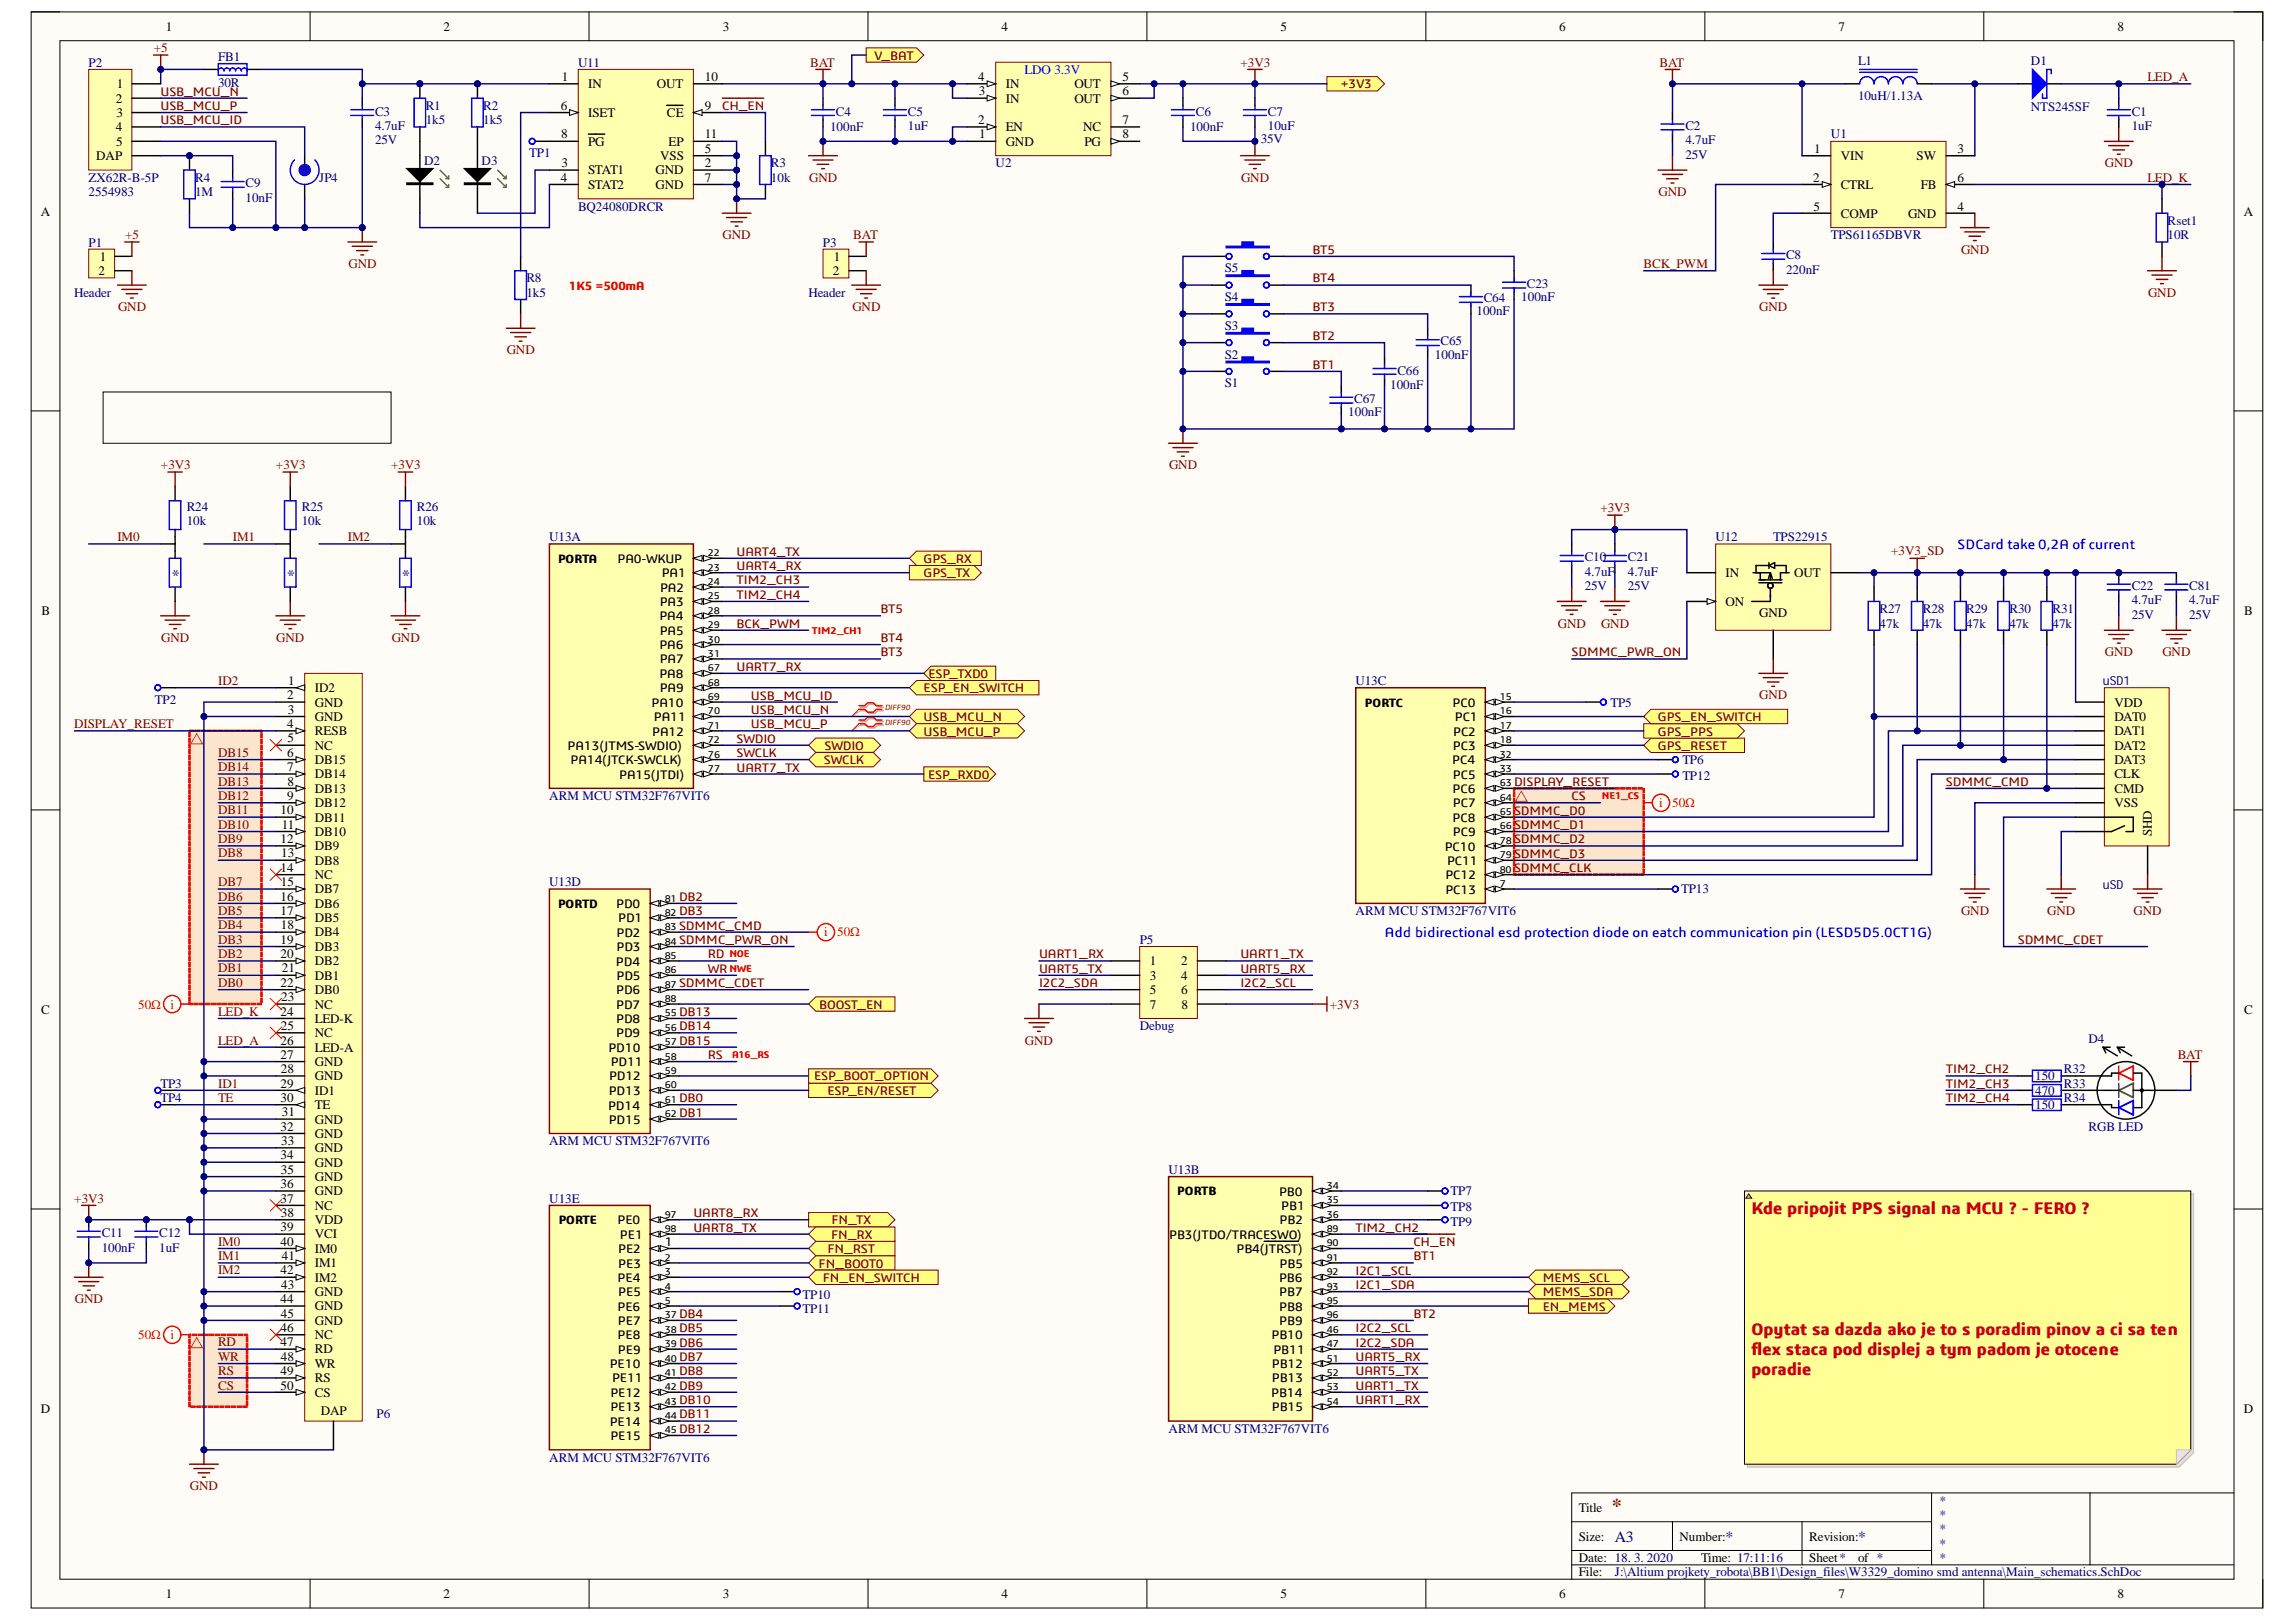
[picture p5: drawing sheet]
<svg xmlns="http://www.w3.org/2000/svg" width="297mm" height="210mm" viewBox="0 0 297 210" stroke-linecap="round" stroke-linejoin="round" font-family="sans-serif">
<defs><g id="words">
<text font-size="2.5" fill="#800000" x="208.5" y="195.6">*</text>
<g font-size="2.2" fill="#c00">
<text x="226.6" y="157.1">Kde pripojit PPS signal na MCU ? - FERO ?</text>
<text x="226.6" y="172.8">Opytat sa dazda ako je to s poradim pinov a ci sa ten</text>
<text x="226.6" y="175.4">flex staca pod displej a tym padom je otocene</text>
<text x="226.6" y="178">poradie</text>
</g>
<g font-size="2" fill="#000080">
<text x="23.7" y="74.6" transform="rotate(-90 23.7 74.6)">*</text>
<text x="38.6" y="74.6" transform="rotate(-90 38.6 74.6)">*</text>
<text x="53.5" y="74.6" transform="rotate(-90 53.5 74.6)">*</text>
<text x="208.9" y="199.5">A3</text>
<text x="223.2" y="199.5">*</text>
<text x="240.4" y="199.5">*</text>
</g>
<g font-size="1.8" fill="#00f">
<text x="253.2" y="71.1">SDCard take 0,2A of current</text>
<text x="179.2" y="121.3">Add bidirectional esd protection diode on eatch communication pin (LESD5D5.0CT1G)</text>
</g>
<g font-size="1.7">
<text x="21.4" y="4">1</text>
<text x="57.4" y="4">2</text>
<text x="93.5" y="4">3</text>
<text x="129.6" y="4">4</text>
<text x="165.7" y="4">5</text>
<text x="201.7" y="4">6</text>
<text x="237.8" y="4">7</text>
<text x="274" y="4">8</text>
<text x="15.1" y="11.4">1</text>
<text x="72.7" y="10.5">1</text>
<text x="76.1" y="11.4">IN</text>
<text x="85" y="11.4">OUT</text>
<text x="91.2" y="10.5">10</text>
<text x="126.6" y="10.5">4</text>
<text x="130.1" y="11.4">IN</text>
<text x="139" y="11.4">OUT</text>
<text x="145.2" y="10.5">5</text>
<text x="15" y="13.3">2</text>
<text x="15" y="17">4</text>
<text x="15.1" y="15.1">3</text>
<text x="72.5" y="14.2">6</text>
<text x="72.6" y="17.9">8</text>
<text x="76.1" y="15.1">ISET</text>
<text x="86.3" y="15.1">CE</text>
<text x="91.2" y="14.2">9</text>
<text x="91.2" y="17.9">11</text>
<text x="126.6" y="16.1">2</text>
<text x="126.6" y="12.3">3</text>
<text x="126.7" y="17.9">1</text>
<text x="130.1" y="17">EN</text>
<text x="130.1" y="13.3">IN</text>
<text x="139" y="13.3">OUT</text>
<text x="140.1" y="17">NC</text>
<text x="145.2" y="12.3">6</text>
<text x="145.2" y="16.1">7</text>
<text x="145.2" y="17.9">8</text>
<text x="12.4" y="20.7">DAP</text>
<text x="15" y="18.8">5</text>
<text x="72.5" y="23.5">4</text>
<text x="72.6" y="21.6">3</text>
<text x="76.1" y="22.6">STAT1</text>
<text x="76.1" y="18.8">PG</text>
<text x="84.8" y="22.6">GND</text>
<text x="85.4" y="20.7">VSS</text>
<text x="86.5" y="18.8">EP</text>
<text x="91.2" y="21.6">2</text>
<text x="91.2" y="19.8">5</text>
<text x="91.2" y="23.5">7</text>
<text x="130.1" y="18.8">GND</text>
<text x="140.3" y="18.8">PG</text>
<text x="234.6" y="23.5">2</text>
<text x="234.7" y="19.8">1</text>
<text x="238.1" y="20.7">VIN</text>
<text x="247.9" y="20.7">SW</text>
<text x="253.2" y="19.8">3</text>
<text x="253.2" y="23.5">6</text>
<text x="5.3" y="27.9">A</text>
<text x="76.1" y="24.4">STAT2</text>
<text x="84.8" y="24.4">GND</text>
<text x="234.6" y="27.3">5</text>
<text x="238.1" y="24.4">CTRL</text>
<text x="238.1" y="28.2">COMP</text>
<text x="246.8" y="28.2">GND</text>
<text x="248.5" y="24.4">FB</text>
<text x="253.2" y="27.3">4</text>
<text x="290.3" y="27.9">A</text>
<text x="12.7" y="35.6">2</text>
<text x="12.9" y="33.8">1</text>
<text x="107.7" y="35.6">2</text>
<text x="107.9" y="33.8">1</text>
<text x="223.2" y="74.7">IN</text>
<text x="232.1" y="74.7">OUT</text>
<text x="5.4" y="79.6">B</text>
<text x="223.2" y="78.4">ON</text>
<text x="227.6" y="79.9">GND</text>
<text x="290.3" y="79.6">B</text>
<text x="37.3" y="88.6">1</text>
<text x="40.7" y="89.6">ID2</text>
<text x="37.1" y="90.5">2</text>
<text x="37.1" y="94.2">4</text>
<text x="37.2" y="92.4">3</text>
<text x="40.7" y="91.4">GND</text>
<text x="40.7" y="93.3">GND</text>
<text x="40.7" y="95.2">RESB</text>
<text x="273.5" y="91.4">VDD</text>
<text x="273.5" y="93.3">DAT0</text>
<text x="273.5" y="95.2">DAT1</text>
<text x="37.1" y="97.9">6</text>
<text x="37.1" y="99.8">7</text>
<text x="37.2" y="96.1">5</text>
<text x="37.2" y="101.7">8</text>
<text x="40.7" y="97">NC</text>
<text x="40.7" y="98.9">DB15</text>
<text x="40.7" y="100.7">DB14</text>
<text x="273.5" y="97">DAT2</text>
<text x="273.5" y="98.9">DAT3</text>
<text x="273.5" y="100.7">CLK</text>
<text x="36.3" y="105.4">10</text>
<text x="36.5" y="107.2">11</text>
<text x="37.1" y="103.5">9</text>
<text x="40.7" y="102.6">DB13</text>
<text x="40.7" y="104.5">DB12</text>
<text x="40.7" y="106.3">DB11</text>
<text x="273.5" y="102.6">CMD</text>
<text x="273.5" y="104.5">VSS</text>
<text x="36.3" y="109.1">12</text>
<text x="36.3" y="112.8">14</text>
<text x="36.4" y="111">13</text>
<text x="40.7" y="108.2">DB10</text>
<text x="40.7" y="110">DB9</text>
<text x="40.7" y="111.9">DB8</text>
<text x="40.7" y="113.7">NC</text>
<text x="278.4" y="108.2" transform="rotate(-90 278.4 108.2)">SHD</text>
<text x="36.3" y="116.5">16</text>
<text x="36.3" y="118.4">17</text>
<text x="36.3" y="114.7">15</text>
<text x="40.7" y="115.6">DB7</text>
<text x="40.7" y="117.5">DB6</text>
<text x="40.7" y="119.3">DB5</text>
<text x="36.3" y="122.1">19</text>
<text x="36.3" y="124">20</text>
<text x="36.3" y="120.3">18</text>
<text x="36.5" y="125.8">21</text>
<text x="40.7" y="121.2">DB4</text>
<text x="40.7" y="123">DB3</text>
<text x="40.7" y="124.9">DB2</text>
<text x="148.8" y="124.9">1</text>
<text x="152.8" y="124.9">2</text>
<text x="5.3" y="131.2">C</text>
<text x="36.3" y="127.7">22</text>
<text x="36.3" y="131.5">24</text>
<text x="36.4" y="129.6">23</text>
<text x="40.7" y="126.8">DB1</text>
<text x="40.7" y="128.7">DB0</text>
<text x="40.7" y="130.5">NC</text>
<text x="148.8" y="126.8">3</text>
<text x="148.8" y="128.7">5</text>
<text x="148.8" y="130.5">7</text>
<text x="152.8" y="126.8">4</text>
<text x="152.8" y="128.7">6</text>
<text x="152.9" y="130.5">8</text>
<text x="290.3" y="131.2">C</text>
<text x="36.3" y="135.2">26</text>
<text x="36.3" y="137">27</text>
<text x="36.3" y="133.3">25</text>
<text x="40.7" y="132.4">LED-K</text>
<text x="40.7" y="134.2">NC</text>
<text x="40.7" y="136.1">LED-A</text>
<text x="40.7" y="138">GND</text>
<text x="36.3" y="140.8">29</text>
<text x="36.3" y="142.6">30</text>
<text x="36.3" y="138.9">28</text>
<text x="40.7" y="139.8">GND</text>
<text x="40.7" y="141.7">ID1</text>
<text x="40.7" y="143.5">TE</text>
<text x="36.3" y="146.3">32</text>
<text x="36.4" y="148.2">33</text>
<text x="36.5" y="144.5">31</text>
<text x="40.7" y="145.4">GND</text>
<text x="40.7" y="147.3">GND</text>
<text x="40.7" y="149.1">GND</text>
<text x="36.3" y="150">34</text>
<text x="36.3" y="153.8">36</text>
<text x="36.3" y="155.6">37</text>
<text x="36.3" y="151.9">35</text>
<text x="40.7" y="151">GND</text>
<text x="40.7" y="152.8">GND</text>
<text x="40.7" y="154.7">GND</text>
<text x="36.3" y="159.3">39</text>
<text x="36.3" y="161.2">40</text>
<text x="36.3" y="157.5">38</text>
<text x="40.7" y="156.6">NC</text>
<text x="40.7" y="158.4">VDD</text>
<text x="40.7" y="160.3">VCI</text>
<text x="36.3" y="164.9">42</text>
<text x="36.4" y="166.8">43</text>
<text x="36.5" y="163.1">41</text>
<text x="40.7" y="162.1">IM0</text>
<text x="40.7" y="164">IM1</text>
<text x="40.7" y="165.9">IM2</text>
<text x="40.7" y="167.7">GND</text>
<text x="36.3" y="168.6">44</text>
<text x="36.3" y="172.4">46</text>
<text x="36.3" y="170.5">45</text>
<text x="40.7" y="169.6">GND</text>
<text x="40.7" y="171.4">GND</text>
<text x="40.7" y="173.3">NC</text>
<text x="36.3" y="174.2">47</text>
<text x="36.3" y="177.9">49</text>
<text x="36.3" y="179.8">50</text>
<text x="36.3" y="176.1">48</text>
<text x="40.7" y="175.1">RD</text>
<text x="40.7" y="177">WR</text>
<text x="40.7" y="178.9">RS</text>
<text x="5.3" y="182.8">D</text>
<text x="40.7" y="180.8">CS</text>
<text x="41.5" y="183.2">DAP</text>
<text x="290.3" y="182.8">D</text>
<text x="204.3" y="195.6">Title</text>
<text x="204.3" y="199.4">Size:</text>
<text x="204.3" y="202.1">Date: 18. 3. 2020</text>
<text x="217.3" y="199.4">Number:</text>
<text x="220.1" y="202.1">Time: 17:11:16</text>
<text x="234.1" y="199.4">Revision:</text>
<text x="234.1" y="202.1">Sheet*</text>
<text x="240.4" y="202.1">of *</text>
<text x="21.4" y="206.8">1</text>
<text x="57.4" y="206.8">2</text>
<text x="93.5" y="206.8">3</text>
<text x="129.6" y="206.8">4</text>
<text x="165.7" y="206.8">5</text>
<text x="201.7" y="206.8">6</text>
<text x="204.3" y="204">File:</text>
<text x="237.8" y="206.8">7</text>
<text x="274" y="206.8">8</text>
</g>
<g font-size="1.7" fill="#000080">
<text x="11.5" y="8.6">P2</text>
<text x="28.2" y="7.9">FB1</text>
<text x="28.2" y="11.2">30R</text>
<text x="74.8" y="8.6">U11</text>
<text x="240.4" y="8.4">L1</text>
<text x="262.8" y="8.4">D1</text>
<text x="48.5" y="15">C3</text>
<text x="48.5" y="16.8">4.7uF</text>
<text x="55.1" y="14.2">R1</text>
<text x="55.1" y="16.1">1k5</text>
<text x="62.5" y="14.2">R2</text>
<text x="62.5" y="16.1">1k5</text>
<text x="107.4" y="17">100nF</text>
<text x="108.2" y="15">C4</text>
<text x="117.5" y="15">C5</text>
<text x="117.5" y="16.8">1uF</text>
<text x="154" y="17">100nF</text>
<text x="154.7" y="15">C6</text>
<text x="164" y="15">C7</text>
<text x="164" y="16.8">10uF</text>
<text x="218" y="16.8">C2</text>
<text x="236.9" y="17.9">U1</text>
<text x="240.4" y="12.9">10uH/1.13A</text>
<text x="262.8" y="14.4">NTS245SF</text>
<text x="275.8" y="15">C1</text>
<text x="275.8" y="16.8">1uF</text>
<text x="11.5" y="23.5">ZX62R-B-5P</text>
<text x="25.3" y="23.5">R4</text>
<text x="41.3" y="23.5">JP4</text>
<text x="48.5" y="18.7">25V</text>
<text x="54.9" y="21.3">D2</text>
<text x="62.3" y="21.3">D3</text>
<text x="68.5" y="20.4">TP1</text>
<text x="99.7" y="21.6">R3</text>
<text x="99.7" y="23.5">10k</text>
<text x="128.8" y="21.6">U2</text>
<text x="163.1" y="18.5">35V</text>
<text x="218" y="20.5">25V</text>
<text x="218" y="18.7">4.7uF</text>
<text x="11.5" y="25.4">2554983</text>
<text x="25.3" y="25.4">1M</text>
<text x="31.8" y="24.3">C9</text>
<text x="31.8" y="26.1">10nF</text>
<text x="74.8" y="27.3">BQ24080DRCR</text>
<text x="280.4" y="29.1">Rset1</text>
<text x="11.5" y="31.9">P1</text>
<text x="106.5" y="31.9">P3</text>
<text x="158.4" y="35.2">S5</text>
<text x="231.1" y="33.5">C8</text>
<text x="231.1" y="35.4">220nF</text>
<text x="236.9" y="31">TPS61165DBVR</text>
<text x="280.4" y="31">10R</text>
<text x="9.6" y="38.4">Header</text>
<text x="68.1" y="36.5">R8</text>
<text x="68.1" y="38.4">1k5</text>
<text x="104.6" y="38.4">Header</text>
<text x="158.4" y="39">S4</text>
<text x="191" y="40.8">100nF</text>
<text x="191.9" y="39.1">C64</text>
<text x="196.8" y="39">100nF</text>
<text x="197.5" y="37.3">C23</text>
<text x="158.4" y="46.4">S2</text>
<text x="158.4" y="42.7">S3</text>
<text x="185.6" y="46.4">100nF</text>
<text x="186.4" y="44.7">C65</text>
<text x="158.4" y="50.1">S1</text>
<text x="174.4" y="53.8">100nF</text>
<text x="175.2" y="52.2">C67</text>
<text x="179.8" y="50.3">100nF</text>
<text x="180.8" y="48.5">C66</text>
<text x="24.2" y="66.1">R24</text>
<text x="24.2" y="68">10k</text>
<text x="39" y="66.1">R25</text>
<text x="39" y="68">10k</text>
<text x="53.9" y="66.1">R26</text>
<text x="53.9" y="68">10k</text>
<text x="71.1" y="70">U13A</text>
<text x="221.9" y="70">U12</text>
<text x="229.4" y="70">TPS22915</text>
<text x="205" y="76.4">25V</text>
<text x="205" y="72.6">C10</text>
<text x="205" y="74.5">4.7uF</text>
<text x="210.6" y="76.4">25V</text>
<text x="210.6" y="72.6">C21</text>
<text x="210.6" y="74.5">4.7uF</text>
<text x="275.8" y="76.4">C22</text>
<text x="283.2" y="76.4">C81</text>
<text x="243.2" y="79.4">R27</text>
<text x="243.2" y="81.2">47k</text>
<text x="248.8" y="79.4">R28</text>
<text x="248.8" y="81.2">47k</text>
<text x="254.4" y="79.4">R29</text>
<text x="254.4" y="81.2">47k</text>
<text x="260" y="79.4">R30</text>
<text x="260" y="81.2">47k</text>
<text x="265.5" y="79.4">R31</text>
<text x="265.5" y="81.2">47k</text>
<text x="275.8" y="80.1">25V</text>
<text x="275.8" y="78.2">4.7uF</text>
<text x="283.2" y="80.1">25V</text>
<text x="283.2" y="78.2">4.7uF</text>
<text x="175.4" y="88.6">U13C</text>
<text x="20" y="91.1">TP2</text>
<text x="208.4" y="91.4">TP5</text>
<text x="217.7" y="98.9">TP6</text>
<text x="217.7" y="100.9">TP12</text>
<text x="71.1" y="103.5">ARM MCU STM32F767VIT6</text>
<text x="71.1" y="114.7">U13D</text>
<text x="175.4" y="118.4">ARM MCU STM32F767VIT6</text>
<text x="217.5" y="115.6">TP13</text>
<text x="147.4" y="122.1">P5</text>
<text x="147.4" y="133.3">Debug</text>
<text x="270.2" y="135">D4</text>
<text x="20.8" y="142.6">TP4</text>
<text x="20.8" y="140.8">TP3</text>
<text x="263.3" y="143.5">150</text>
<text x="263.3" y="141.7">470</text>
<text x="263.3" y="139.8">150</text>
<text x="267" y="142.6">R34</text>
<text x="267" y="140.8">R33</text>
<text x="267" y="138.9">R32</text>
<text x="71.1" y="148.2">ARM MCU STM32F767VIT6</text>
<text x="270.2" y="146.3">RGB LED</text>
<text x="71.1" y="155.6">U13E</text>
<text x="151.2" y="151.9">U13B</text>
<text x="187.7" y="154.7">TP7</text>
<text x="13.2" y="160.1">C11</text>
<text x="13.2" y="162">100nF</text>
<text x="20.6" y="160.1">C12</text>
<text x="20.6" y="162">1uF</text>
<text x="187.7" y="156.7">TP8</text>
<text x="187.7" y="158.6">TP9</text>
<text x="103.8" y="168.1">TP10</text>
<text x="103.8" y="169.9">TP11</text>
<text x="48.7" y="183.6">P6</text>
<text x="151.2" y="185.4">ARM MCU STM32F767VIT6</text>
<text x="71.1" y="189.1">ARM MCU STM32F767VIT6</text>
<text x="250.8" y="194.7">*</text>
<text x="250.8" y="196.6">*</text>
<text x="250.8" y="198.4">*</text>
<text x="250.8" y="200.3">*</text>
<text x="250.8" y="202.1">*</text>
<text x="208.9" y="204">J:\Altium projkety_robota\BB1\Design_files\W3329_domino smd antenna\Main_schematics.SchDoc</text>
</g>
<g font-size="1.7" fill="#800000">
<text x="19.9" y="6.8">+5</text>
<text x="104.8" y="8.6">BAT</text>
<text x="160.5" y="8.6">+3V3</text>
<text x="214.7" y="8.6">BAT</text>
<text x="277.8" y="10.5">LED_A</text>
<text x="104.7" y="23.5">GND</text>
<text x="160.6" y="23.5">GND</text>
<text x="272.3" y="21.6">GND</text>
<text x="277.8" y="23.5">LED_K</text>
<text x="214.6" y="25.4">GND</text>
<text x="16.2" y="31">+5</text>
<text x="45.1" y="34.7">GND</text>
<text x="93.5" y="31">GND</text>
<text x="110.4" y="31">BAT</text>
<text x="212.6" y="34.7">BCK_PWM</text>
<text x="253.7" y="32.8">GND</text>
<text x="15.3" y="40.3">GND</text>
<text x="110.3" y="40.3">GND</text>
<text x="227.6" y="40.3">GND</text>
<text x="277.9" y="38.4">GND</text>
<text x="65.6" y="45.8">GND</text>
<text x="20.8" y="60.7">+3V3</text>
<text x="35.7" y="60.7">+3V3</text>
<text x="50.6" y="60.7">+3V3</text>
<text x="151.3" y="60.7">GND</text>
<text x="15.2" y="70">IM0</text>
<text x="30.1" y="70">IM1</text>
<text x="45" y="70">IM2</text>
<text x="207" y="66.3">+3V3</text>
<text x="244.6" y="71.9">+3V3_SD</text>
<text x="20.9" y="83.1">GND</text>
<text x="35.7" y="83.1">GND</text>
<text x="50.7" y="83.1">GND</text>
<text x="201.5" y="81.2">GND</text>
<text x="207.1" y="81.2">GND</text>
<text x="28.2" y="88.6">ID2</text>
<text x="272.3" y="84.9">GND</text>
<text x="279.8" y="84.9">GND</text>
<text x="9.6" y="94.2">DISPLAY_RESET</text>
<text x="227.6" y="90.5">GND</text>
<text x="28.2" y="101.7">DB13</text>
<text x="28.2" y="99.8">DB14</text>
<text x="28.2" y="97.9">DB15</text>
<text x="28.2" y="107.2">DB10</text>
<text x="28.2" y="105.4">DB11</text>
<text x="28.2" y="103.5">DB12</text>
<text x="28.2" y="111">DB8</text>
<text x="28.2" y="109.1">DB9</text>
<text x="28.2" y="118.4">DB5</text>
<text x="28.2" y="116.5">DB6</text>
<text x="28.2" y="114.7">DB7</text>
<text x="253.7" y="118.4">GND</text>
<text x="264.9" y="118.4">GND</text>
<text x="276" y="118.4">GND</text>
<text x="28.2" y="125.8">DB1</text>
<text x="28.2" y="124">DB2</text>
<text x="28.2" y="122.1">DB3</text>
<text x="28.2" y="120.3">DB4</text>
<text x="28.2" y="131.5">LED_K</text>
<text x="28.2" y="127.7">DB0</text>
<text x="172" y="130.5">+3V3</text>
<text x="28.2" y="135.2">LED_A</text>
<text x="132.6" y="135.2">GND</text>
<text x="281.7" y="137">BAT</text>
<text x="28.2" y="140.8">ID1</text>
<text x="28.2" y="142.6">TE</text>
<text x="9.6" y="155.6">+3V3</text>
<text x="28.2" y="161.2">IM0</text>
<text x="28.2" y="163.1">IM1</text>
<text x="28.2" y="164.9">IM2</text>
<text x="9.7" y="168.6">GND</text>
<text x="28.2" y="174.2">RD</text>
<text x="28.2" y="176.1">WR</text>
<text x="28.2" y="177.9">RS</text>
<text x="28.2" y="179.8">CS</text>
<text x="24.6" y="192.9">GND</text>
</g>
<text font-size="1.7" fill="#00f" x="132.6" y="9.5">LDO 3.3V</text>
<g font-size="1.7" fill="#f00">
<text x="214.7" y="104.5">i</text>
<text x="216.4" y="104.5">50Ω</text>
<text x="106.6" y="121.2">i</text>
<text x="108.3" y="121.2">50Ω</text>
<text x="17.9" y="130.5">50Ω</text>
<text x="22.1" y="130.5">i</text>
<text x="17.9" y="173.3">50Ω</text>
<text x="22.1" y="173.3">i</text>
</g>
<g font-size="1.6" fill="#800000">
<text x="113.1" y="7.7">V_BAT</text>
<text x="173.5" y="11.4">+3V3</text>
<text x="20.8" y="12.4">USB_MCU_N</text>
<text x="20.8" y="14.2">USB_MCU_P</text>
<text x="20.8" y="16.1">USB_MCU_ID</text>
<text x="93.4" y="14.2">CH_EN</text>
<text x="169.8" y="32.8">BT5</text>
<text x="169.8" y="40.3">BT3</text>
<text x="169.8" y="36.5">BT4</text>
<text x="169.8" y="47.7">BT1</text>
<text x="169.8" y="44">BT2</text>
<text x="95.3" y="71.9">UART4_TX</text>
<text x="95.3" y="73.8">UART4_RX</text>
<text x="95.3" y="75.6">TIM2_CH3</text>
<text x="95.3" y="77.5">TIM2_CH4</text>
<text x="119.5" y="74.7">GPS_TX</text>
<text x="119.5" y="72.8">GPS_RX</text>
<text x="95.3" y="81.2">BCK_PWM</text>
<text x="113.9" y="83.1">BT4</text>
<text x="113.9" y="79.4">BT5</text>
<text x="95.3" y="86.8">UART7_RX</text>
<text x="113.9" y="84.9">BT3</text>
<text x="119.5" y="89.6">ESP_EN_SWITCH</text>
<text x="120.1" y="87.7">ESP_TXD0</text>
<text x="203.3" y="84.9">SDMMC_PWR_ON</text>
<text x="97.2" y="92.4">USB_MCU_N</text>
<text x="97.2" y="94.3">USB_MCU_P</text>
<text x="97.2" y="90.6">USB_MCU_ID</text>
<text x="119.5" y="93.3">USB_MCU_N</text>
<text x="119.5" y="95.2">USB_MCU_P</text>
<text x="214.5" y="95.2">GPS_PPS</text>
<text x="214.5" y="93.3">GPS_EN_SWITCH</text>
<text x="95.3" y="96.1">SWDIO</text>
<text x="95.3" y="98">SWCLK</text>
<text x="95.3" y="99.8">UART7_TX</text>
<text x="106.6" y="98.9">SWCLK</text>
<text x="106.7" y="97.1">SWDIO</text>
<text x="120.1" y="100.8">ESP_RXD0</text>
<text x="195.9" y="101.7">DISPLAY_RESET</text>
<text x="214.5" y="97.1">GPS_RESET</text>
<text x="251.8" y="101.7">SDMMC_CMD</text>
<text x="195.9" y="105.4">SDMMC_D0</text>
<text x="195.9" y="107.3">SDMMC_D1</text>
<text x="203.3" y="103.6">CS</text>
<text x="195.9" y="109.1">SDMMC_D2</text>
<text x="195.9" y="111">SDMMC_D3</text>
<text x="195.9" y="112.9">SDMMC_CLK</text>
<text x="87.9" y="116.6">DB2</text>
<text x="87.9" y="118.4">DB3</text>
<text x="87.9" y="120.3">SDMMC_CMD</text>
<text x="87.9" y="122.2">SDMMC_PWR_ON</text>
<text x="91.6" y="124">RD</text>
<text x="91.6" y="125.9">WR</text>
<text x="134.4" y="124">UART1_RX</text>
<text x="134.4" y="125.9">UART5_TX</text>
<text x="160.5" y="124">UART1_TX</text>
<text x="160.5" y="125.9">UART5_RX</text>
<text x="261.1" y="122.2">SDMMC_CDET</text>
<text x="87.9" y="131.5">DB13</text>
<text x="87.9" y="127.7">SDMMC_CDET</text>
<text x="106" y="130.5">BOOST_EN</text>
<text x="134.4" y="127.7">I2C2_SDA</text>
<text x="160.5" y="127.7">I2C2_SCL</text>
<text x="87.9" y="133.3">DB14</text>
<text x="87.9" y="135.2">DB15</text>
<text x="91.6" y="137">RS</text>
<text x="87.9" y="142.7">DB0</text>
<text x="105.3" y="139.8">ESP_BOOT_OPTION</text>
<text x="107.1" y="141.7">ESP_EN/RESET</text>
<text x="251.8" y="140.8">TIM2_CH3</text>
<text x="251.8" y="142.7">TIM2_CH4</text>
<text x="251.8" y="138.9">TIM2_CH2</text>
<text x="87.9" y="144.5">DB1</text>
<text x="89.7" y="157.5">UART8_RX</text>
<text x="89.7" y="159.4">UART8_TX</text>
<text x="107.5" y="160.3">FN_RX</text>
<text x="107.6" y="158.5">FN_TX</text>
<text x="175.4" y="159.4">TIM2_CH2</text>
<text x="182.9" y="161.2">CH_EN</text>
<text x="105.9" y="164">FN_BOOT0</text>
<text x="106.5" y="165.9">FN_EN_SWITCH</text>
<text x="107.1" y="162.2">FN_RST</text>
<text x="175.4" y="165">I2C1_SCL</text>
<text x="175.4" y="166.8">I2C1_SDA</text>
<text x="182.9" y="163.1">BT1</text>
<text x="199.6" y="165.9">MEMS_SCL</text>
<text x="199.6" y="167.8">MEMS_SDA</text>
<text x="87.9" y="170.5">DB4</text>
<text x="87.9" y="172.4">DB5</text>
<text x="175.4" y="172.4">I2C2_SCL</text>
<text x="182.9" y="170.5">BT2</text>
<text x="199.6" y="169.6">EN_MEMS</text>
<text x="87.9" y="174.3">DB6</text>
<text x="87.9" y="176.1">DB7</text>
<text x="87.9" y="178">DB8</text>
<text x="87.9" y="179.8">DB9</text>
<text x="175.4" y="179.8">UART1_TX</text>
<text x="175.4" y="178">UART5_TX</text>
<text x="175.4" y="176.1">UART5_RX</text>
<text x="175.4" y="174.3">I2C2_SDA</text>
<text x="87.9" y="181.7">DB10</text>
<text x="87.9" y="183.6">DB11</text>
<text x="87.9" y="185.4">DB12</text>
<text x="175.4" y="181.7">UART1_RX</text>
</g>
<text font-size="1.6" fill="#f00" x="73.6" y="37.5">1K5 =500mA</text>
<g font-size="1.6">
<text x="72.2" y="72.8">PORTA</text>
<text x="79.9" y="72.8">PA0-WKUP</text>
<text x="85.4" y="76.6">PA2</text>
<text x="85.6" y="74.7">PA1</text>
<text x="85.3" y="80.3">PA4</text>
<text x="85.4" y="78.4">PA3</text>
<text x="85.4" y="82.1">PA5</text>
<text x="85.3" y="84">PA6</text>
<text x="85.3" y="87.7">PA8</text>
<text x="85.4" y="85.9">PA7</text>
<text x="85.4" y="89.6">PA9</text>
<text x="84.3" y="91.5">PA10</text>
<text x="84.4" y="95.2">PA12</text>
<text x="84.6" y="93.3">PA11</text>
<text x="176.6" y="91.4">PORTC</text>
<text x="187.9" y="91.5">PC0</text>
<text x="188" y="95.2">PC2</text>
<text x="188.2" y="93.3">PC1</text>
<text x="73.4" y="97.1">PA13(JTMS-SWDIO)</text>
<text x="73.8" y="98.9">PA14(JTCK-SWCLK)</text>
<text x="80.1" y="100.8">PA15(JTDI)</text>
<text x="187.9" y="98.9">PC4</text>
<text x="188" y="97.1">PC3</text>
<text x="188" y="100.8">PC5</text>
<text x="187.9" y="102.6">PC6</text>
<text x="187.9" y="106.4">PC8</text>
<text x="188" y="104.5">PC7</text>
<text x="186.9" y="110.1">PC10</text>
<text x="187" y="113.8">PC12</text>
<text x="187.2" y="111.9">PC11</text>
<text x="188" y="108.2">PC9</text>
<text x="72.2" y="117.5">PORTD</text>
<text x="79.7" y="117.5">PD0</text>
<text x="80" y="119.4">PD1</text>
<text x="187" y="115.7">PC13</text>
<text x="79.7" y="124.9">PD4</text>
<text x="79.8" y="121.2">PD2</text>
<text x="79.8" y="123.1">PD3</text>
<text x="79.7" y="128.7">PD6</text>
<text x="79.7" y="130.5">PD7</text>
<text x="79.8" y="126.8">PD5</text>
<text x="78.7" y="136.1">PD10</text>
<text x="79" y="138">PD11</text>
<text x="79.7" y="132.4">PD8</text>
<text x="79.7" y="134.2">PD9</text>
<text x="78.7" y="143.6">PD14</text>
<text x="78.8" y="141.7">PD13</text>
<text x="78.8" y="139.8">PD12</text>
<text x="78.8" y="145.4">PD15</text>
<text x="152.3" y="154.7">PORTB</text>
<text x="165.5" y="154.7">PB0</text>
<text x="72.3" y="158.4">PORTE</text>
<text x="79.9" y="158.5">PE0</text>
<text x="80.2" y="160.3">PE1</text>
<text x="86" y="161.2">1</text>
<text x="151.3" y="160.3">PB3(JTDO/TRACESWO)</text>
<text x="165.6" y="158.5">PB2</text>
<text x="165.8" y="156.6">PB1</text>
<text x="79.9" y="165.9">PE4</text>
<text x="80" y="162.2">PE2</text>
<text x="80" y="164">PE3</text>
<text x="80" y="167.8">PE5</text>
<text x="160" y="162.2">PB4(JTRST)</text>
<text x="165.5" y="165.9">PB6</text>
<text x="165.5" y="167.8">PB7</text>
<text x="165.6" y="164">PB5</text>
<text x="79.9" y="169.6">PE6</text>
<text x="79.9" y="173.3">PE8</text>
<text x="79.9" y="171.5">PE7</text>
<text x="164.5" y="173.3">PB10</text>
<text x="165.5" y="169.6">PB8</text>
<text x="165.5" y="171.5">PB9</text>
<text x="78.9" y="177">PE10</text>
<text x="79.2" y="178.9">PE11</text>
<text x="79.9" y="175.2">PE9</text>
<text x="164.5" y="177">PB12</text>
<text x="164.5" y="178.9">PB13</text>
<text x="164.7" y="175.2">PB11</text>
<text x="78.9" y="184.5">PE14</text>
<text x="79" y="180.8">PE12</text>
<text x="79" y="182.6">PE13</text>
<text x="164.5" y="180.8">PB14</text>
<text x="164.5" y="182.6">PB15</text>
<text x="79" y="186.3">PE15</text>
</g>
<g font-size="1.6" fill="#000080">
<text x="272.1" y="88.6">uSD1</text>
<text x="272.1" y="115">uSD</text>
</g>
<g font-size="1.3">
<text x="91.6" y="72">22</text>
<text x="91.6" y="73.9">23</text>
<text x="91.6" y="75.7">24</text>
<text x="91.6" y="77.6">25</text>
<text x="91.6" y="79.4">28</text>
<text x="91.6" y="81.3">29</text>
<text x="91.6" y="83.2">30</text>
<text x="91.6" y="85">31</text>
<text x="91.6" y="86.9">67</text>
<text x="91.6" y="88.7">68</text>
<text x="91.6" y="90.6">69</text>
<text x="91.6" y="92.5">70</text>
<text x="91.6" y="94.3">71</text>
<text x="194" y="90.6">15</text>
<text x="194" y="92.5">16</text>
<text x="194" y="94.3">17</text>
<text x="91.6" y="96.2">72</text>
<text x="91.6" y="98">76</text>
<text x="91.6" y="99.9">77</text>
<text x="194" y="96.2">18</text>
<text x="194" y="98">32</text>
<text x="194" y="99.9">33</text>
<text x="194" y="101.7">63</text>
<text x="194" y="103.6">64</text>
<text x="194" y="105.5">65</text>
<text x="194" y="107.3">66</text>
<text x="194" y="109.2">78</text>
<text x="194" y="111">79</text>
<text x="194" y="112.9">80</text>
<text x="86" y="116.7">81</text>
<text x="86" y="118.5">82</text>
<text x="194" y="114.8">7</text>
<text x="86" y="120.4">83</text>
<text x="86" y="122.2">84</text>
<text x="86" y="124.1">85</text>
<text x="86" y="126">86</text>
<text x="86" y="131.5">55</text>
<text x="86" y="127.8">87</text>
<text x="86" y="129.7">88</text>
<text x="86" y="133.4">56</text>
<text x="86" y="135.3">57</text>
<text x="86" y="137.1">58</text>
<text x="86" y="139">59</text>
<text x="86" y="140.8">60</text>
<text x="86" y="142.7">61</text>
<text x="86" y="144.6">62</text>
<text x="171.6" y="153.8">34</text>
<text x="171.6" y="155.7">35</text>
<text x="86" y="157.6">97</text>
<text x="86" y="159.4">98</text>
<text x="171.6" y="157.6">36</text>
<text x="171.6" y="159.4">89</text>
<text x="171.6" y="161.3">90</text>
<text x="86" y="163.2">2</text>
<text x="86" y="165">3</text>
<text x="86" y="166.9">4</text>
<text x="171.6" y="163.2">91</text>
<text x="171.6" y="165">92</text>
<text x="171.6" y="166.9">93</text>
<text x="86" y="168.8">5</text>
<text x="86" y="170.6">37</text>
<text x="86" y="172.5">38</text>
<text x="171.6" y="172.5">46</text>
<text x="171.6" y="168.8">95</text>
<text x="171.6" y="170.6">96</text>
<text x="86" y="174.3">39</text>
<text x="86" y="176.2">40</text>
<text x="86" y="178.1">41</text>
<text x="86" y="179.9">42</text>
<text x="171.6" y="174.3">47</text>
<text x="171.6" y="176.2">51</text>
<text x="171.6" y="178.1">52</text>
<text x="171.6" y="179.9">53</text>
<text x="86" y="181.8">43</text>
<text x="86" y="183.6">44</text>
<text x="86" y="185.5">45</text>
<text x="171.6" y="181.8">54</text>
</g>
<g font-size="1.3" fill="#f00">
<text x="105" y="82">TIM2_CH1</text>
<text x="207.2" y="103.4">NE1_CS</text>
<text x="94.4" y="123.9">NOE</text>
<text x="94.4" y="125.7">NWE</text>
<text x="94.7" y="136.9">A16_RS</text>
</g>
<g font-size="1" fill="#85200c">
<text x="114.5" y="93.8">DIFF90</text>
<text x="114.5" y="91.9">DIFF90</text>
</g>
</g></defs>
<path d="M4 1.5h288.7v206.6h-288.7z" fill-rule="evenodd" fill="#fffcf8"/>
<path d="M4 1.5h288.7v206.6h-288.7z" fill="none" stroke="#000" stroke-width=".13"/>
<path d="M7.8 5.3h281.2v199.1h-281.2z" fill-rule="evenodd" fill="#fffcf8"/>
<g fill="none" stroke="#000" stroke-width=".13">
<path d="M4 1.5h3.8M7.8 5.3h281.2v199.1h-281.2zM40.1 1.5v3.8M76.2 1.5v3.8M112.3 1.5v3.8M148.4 1.5v3.8M184.5 1.5v3.8M220.6 1.5v3.8M256.7 1.5v3.8M289 1.5h3.7v3.8M4 53.2h3.8M289 53.2h3.7"/>
<path d="M4 104.8h3.8M289 104.8h3.7M4 156.5h3.8M289 156.5h3.7M40.1 204.4v3.7M76.2 204.4v3.7M112.3 204.4v3.7M148.4 204.4v3.7M184.5 204.4v3.7M220.6 204.4v3.7M256.7 204.4v3.7M292.7 204.4v3.7"/>
</g>
<g fill="#fce5cd">
<path d="M24.5 94.6h9.3v35.3h-9.3z" fill-rule="evenodd"/>
<path d="M24.5 172.7h7.5v9.3h-7.5z" fill-rule="evenodd"/>
<path d="M195.9 102h16.8v11.2h-16.8z" fill-rule="evenodd"/>
</g>
<path d="M203.3 196.9h46.6M216.4 196.9v3.7M233.1 196.9v5.6M249.9 193.2v9.3M270.4 193.2v9.3M289 193.2h-85.7v11.2M203.3 202.5h85.7M203.3 200.6h46.6" fill="none" stroke="#000" stroke-width=".13"/>
<path d="M238.7 10.8h1.9M248 10.8h1.9" fill="none" stroke="#000" stroke-width=".19"/>
<path d="M240.6 10.8a.93 .93 0 0 1 .9-.9 .93 .93 0 0 1 .9 .9 .93 .93 0 0 1 1-.9 .93 .93 0 0 1 .9 .9 .93 .93 0 0 1 .9-.9 .93 .93 0 0 1 1 .9 .93 .93 0 0 1 .9-.9 .93 .93 0 0 1 .9 .9M240.6 9h7.4M240.6 9.4h7.4" fill="none" stroke="#00f" stroke-width=".19"/>
<path d="M236.9 18.3h14.9v11.2h-14.9z" fill-rule="evenodd" fill="#ffffb0"/>
<path d="M236.9 18.3h14.9v11.2h-14.9z" fill="none" stroke="#800000" stroke-width=".13"/>
<path d="M233.1 20.2h3.8M233.1 23.9h3.8" fill="none" stroke="#000" stroke-width=".19"/>
<path d="M235.7 23.5l1.2 .4-1.2 .3z" fill="#f8fcff"/>
<path d="M235.7 23.5l1.2 .4-1.2 .3z" fill="none" stroke="#000" stroke-width=".13"/>
<path d="M233.1 27.6h3.8M251.8 20.2h3.7M251.8 27.6h3.7M251.8 23.9h3.7" fill="none" stroke="#000" stroke-width=".19"/>
<path d="M251.8 23.9l1.1-.4v.7z" fill="#f8fcff"/>
<path d="M251.8 23.9l1.1-.4v.7z" fill="none" stroke="#000" stroke-width=".13"/>
<path d="M261.1 10.8h1.8M264.8 10.8h1.9" fill="none" stroke="#000" stroke-width=".19"/>
<path d="M262.9 9l1.9 1.8-1.9 1.9z" fill="#00f"/>
<path d="M262.9 9l1.9 1.8-1.9 1.9zM265.4 9.5v-.5h-.6v3.7h-.6v-.6M227.9 32.8h3M227.9 33.5h3M229.4 32.2v.6M229.4 33.5v.6M279 27.6h1.4v3.7h-1.4z" fill="none" stroke="#00f" stroke-width=".19"/>
<path d="M229.4 31.3v.9M229.4 34.1v.9M279.7 25.7v1.9M279.7 31.3v1.9" fill="none" stroke="#000" stroke-width=".19"/>
<g fill="none" stroke="#800000" stroke-width=".19">
<path d="M272.2 18.3h3.8M272.8 18.8h2.6M273.4 19.4h1.5M273.9 20h.4M274.1 16.4v1.9M214.5 22h3.7M215.1 22.6h2.6M215.6 23.1h1.5M216.2 23.7h.4M216.4 20.2v1.8M227.5 36.9h3.8M228.1 37.5h2.6"/>
<path d="M228.7 38h1.5M229.2 38.6h.4M229.4 35v1.9M253.6 29.5h3.7M254.2 30h2.6M254.7 30.6h1.5M255.3 31.1h.4M255.5 27.6v1.9M277.8 35h3.8M278.4 35.6h2.6M279 36.2h1.4M279.5 36.7h.4"/>
<path d="M279.7 33.2v1.8"/>
</g>
<path d="M9.6 165.3h3.7M10.2 165.9h2.6M10.7 166.4h1.5M11.3 167h.4M11.5 163.4v1.9" fill="none" stroke="#800000" stroke-width=".18"/>
<circle cx="11.5" cy="163.4" r=".37" fill="#000080"/>
<circle cx="11.5" cy="163.4" r=".37" fill="none" stroke="#000080" stroke-width=".13"/>
<path d="M128.8 8.1h14.9v12h-14.9z" fill-rule="evenodd" fill="#ffffb0"/>
<path d="M128.8 8.1h14.9v12h-14.9z" fill="none" stroke="#800000" stroke-width=".13"/>
<path d="M125.1 18.3h3.7M125.1 16.4h3.7" fill="none" stroke="#000" stroke-width=".18"/>
<path d="M127.7 16.1l1.1 .3-1.1 .4z" fill="#f8fcff"/>
<path d="M127.7 16.1l1.1 .3-1.1 .4z" fill="none" stroke="#000" stroke-width=".13"/>
<path d="M125.1 12.7h3.7" fill="none" stroke="#000" stroke-width=".18"/>
<path d="M127.7 12.3l1.1 .4-1.1 .4z" fill="#f8fcff"/>
<path d="M127.7 12.3l1.1 .4-1.1 .4z" fill="none" stroke="#000" stroke-width=".13"/>
<path d="M125.1 10.8h3.7" fill="none" stroke="#000" stroke-width=".18"/>
<path d="M127.7 10.5l1.1 .3-1.1 .4z" fill="#f8fcff"/>
<path d="M127.7 10.5l1.1 .3-1.1 .4z" fill="none" stroke="#000" stroke-width=".13"/>
<path d="M143.7 10.8h3.7" fill="none" stroke="#000" stroke-width=".18"/>
<path d="M143.7 10.5l1.1 .3-1.1 .4z" fill="#f8fcff"/>
<path d="M143.7 10.5l1.1 .3-1.1 .4z" fill="none" stroke="#000" stroke-width=".13"/>
<path d="M143.7 12.7h3.7" fill="none" stroke="#000" stroke-width=".18"/>
<path d="M143.7 12.3l1.1 .4-1.1 .4z" fill="#f8fcff"/>
<path d="M143.7 12.3l1.1 .4-1.1 .4z" fill="none" stroke="#000" stroke-width=".13"/>
<path d="M143.7 16.4h3.7M143.7 18.3h3.7" fill="none" stroke="#000" stroke-width=".18"/>
<path d="M143.7 17.9l1.1 .4-1.1 .4z" fill="#f8fcff"/>
<path d="M143.7 17.9l1.1 .4-1.1 .4z" fill="none" stroke="#000" stroke-width=".13"/>
<path d="M106.5 18.3v1.8M104.6 20.1h3.7M105.2 20.7h2.6M105.7 21.3h1.5M106.3 21.8h.4" fill="none" stroke="#800000" stroke-width=".18"/>
<circle cx="106.5" cy="18.3" r=".37" fill="#000080"/>
<circle cx="106.5" cy="18.3" r=".37" fill="none" stroke="#000080" stroke-width=".13"/>
<path d="M162.4 18.3v1.8M160.5 20.1h3.7M161 20.7h2.7M161.6 21.3h1.5M162.2 21.8h.3" fill="none" stroke="#800000" stroke-width=".18"/>
<circle cx="162.4" cy="18.3" r=".37" fill="#000080"/>
<circle cx="162.4" cy="18.3" r=".37" fill="none" stroke="#000080" stroke-width=".13"/>
<path d="M10.5 156h1.9M11.5 156v1.8" fill="none" stroke="#800000" stroke-width=".18"/>
<circle cx="11.5" cy="157.8" r=".37" fill="#000080"/>
<circle cx="11.5" cy="157.8" r=".37" fill="none" stroke="#000080" stroke-width=".13"/>
<circle cx="18.9" cy="157.8" r=".37" fill="#000080"/>
<circle cx="18.9" cy="157.8" r=".37" fill="none" stroke="#000080" stroke-width=".13"/>
<path d="M18.9 157.8v1M18.9 160.6v1" fill="none" stroke="#000" stroke-width=".18"/>
<circle cx="18.9" cy="157.8" r=".37" fill="#000080"/>
<circle cx="18.9" cy="157.8" r=".37" fill="none" stroke="#000080" stroke-width=".13"/>
<path d="M17.4 159.3h3M18.9 158.8v.5M17.4 160.1h3M18.9 160.1v.5" fill="none" stroke="#00f" stroke-width=".18"/>
<circle cx="11.5" cy="157.8" r=".37" fill="#000080"/>
<circle cx="11.5" cy="157.8" r=".37" fill="none" stroke="#000080" stroke-width=".13"/>
<path d="M11.5 157.8v1M11.5 160.6v1" fill="none" stroke="#000" stroke-width=".18"/>
<circle cx="11.5" cy="157.8" r=".37" fill="#000080"/>
<circle cx="11.5" cy="157.8" r=".37" fill="none" stroke="#000080" stroke-width=".13"/>
<path d="M10 159.3h3M11.5 158.8v.5M10 160.1h3M11.5 160.1v.5" fill="none" stroke="#00f" stroke-width=".18"/>
<path d="M11.5 32.2h3.3v3.8h-3.3z" fill-rule="evenodd" fill="#ffffb0"/>
<path d="M11.5 32.2h3.3v3.8h-3.3z" fill="none" stroke="#800000" stroke-width=".13"/>
<path d="M26.4 9h1.8M32 9h1.8M14.8 33.2h2.3M14.8 35h2.3" fill="none" stroke="#000" stroke-width=".18"/>
<path d="M161.4 9h1.9M162.4 9v1.8M15.2 36.9h3.7M15.8 37.5h2.6M16.1 31.3h1.9M16.3 38h1.5M16.9 38.6h.3M17.1 31.3v1.9M17.1 35v1.9" fill="none" stroke="#800000" stroke-width=".18"/>
<path d="M28.2 8.2h3.8v1.5h-3.8zM28.2 9.2a.37 .37 0 0 1 .4-.4 .37 .37 0 0 1 .4 .4 .37 .37 0 0 1 .4-.4 .37 .37 0 0 1 .3 .4 .37 .37 0 0 1 .4-.4 .37 .37 0 0 1 .4 .4 .37 .37 0 0 1 .3-.4 .37 .37 0 0 1 .4 .4 .37 .37 0 0 1 .4-.4 .37 .37 0 0 1 .4 .4" fill="none" stroke="#00f" stroke-width=".18"/>
<circle cx="162.4" cy="10.8" r=".37" fill="#000080"/>
<circle cx="162.4" cy="10.8" r=".37" fill="none" stroke="#000080" stroke-width=".13"/>
<path d="M39.4 87.1h7.5v96.8h-7.5z" fill-rule="evenodd" fill="#ffffb0"/>
<path d="M39.4 87.1h7.5v96.8h-7.5z" fill="none" stroke="#800000" stroke-width=".13"/>
<path d="M35.7 89h3.7" fill="none" stroke="#000" stroke-width=".18"/>
<path d="M38.3 89l1.1-.4v.8z" fill="#f8fcff"/>
<path d="M38.3 89l1.1-.4v.8z" fill="none" stroke="#000" stroke-width=".13"/>
<path d="M35.7 90.9h3.7M35.7 92.7h3.7M35.7 94.6h3.7" fill="none" stroke="#000" stroke-width=".18"/>
<path d="M38.3 94.2l1.1 .4-1.1 .4z" fill="#f8fcff"/>
<path d="M38.3 94.2l1.1 .4-1.1 .4z" fill="none" stroke="#000" stroke-width=".13"/>
<path d="M35.7 96.4h3.7M35.7 98.3h3.7" fill="none" stroke="#000" stroke-width=".18"/>
<path d="M38.3 97.9l1.1 .4-1.1 .4z" fill="#f8fcff"/>
<path d="M38.3 97.9l1.1 .4-1.1 .4z" fill="none" stroke="#000" stroke-width=".13"/>
<path d="M35.7 100.2h3.7" fill="none" stroke="#000" stroke-width=".18"/>
<path d="M38.3 99.8l1.1 .4-1.1 .3z" fill="#f8fcff"/>
<path d="M38.3 99.8l1.1 .4-1.1 .3z" fill="none" stroke="#000" stroke-width=".13"/>
<path d="M35.7 102h3.7" fill="none" stroke="#000" stroke-width=".18"/>
<path d="M38.3 101.7l1.1 .3-1.1 .4z" fill="#f8fcff"/>
<path d="M38.3 101.7l1.1 .3-1.1 .4z" fill="none" stroke="#000" stroke-width=".13"/>
<path d="M35.7 103.9h3.7" fill="none" stroke="#000" stroke-width=".18"/>
<path d="M38.3 103.5l1.1 .4-1.1 .4z" fill="#f8fcff"/>
<path d="M38.3 103.5l1.1 .4-1.1 .4z" fill="none" stroke="#000" stroke-width=".13"/>
<path d="M35.7 105.7h3.7" fill="none" stroke="#000" stroke-width=".18"/>
<path d="M38.3 105.4l1.1 .3-1.1 .4z" fill="#f8fcff"/>
<path d="M38.3 105.4l1.1 .3-1.1 .4z" fill="none" stroke="#000" stroke-width=".13"/>
<path d="M35.7 107.6h3.7" fill="none" stroke="#000" stroke-width=".18"/>
<path d="M38.3 107.2l1.1 .4-1.1 .4z" fill="#f8fcff"/>
<path d="M38.3 107.2l1.1 .4-1.1 .4z" fill="none" stroke="#000" stroke-width=".13"/>
<path d="M35.7 109.5h3.7" fill="none" stroke="#000" stroke-width=".18"/>
<path d="M38.3 109.1l1.1 .4-1.1 .3z" fill="#f8fcff"/>
<path d="M38.3 109.1l1.1 .4-1.1 .3z" fill="none" stroke="#000" stroke-width=".13"/>
<path d="M35.7 111.3h3.7" fill="none" stroke="#000" stroke-width=".18"/>
<path d="M38.3 111l1.1 .3-1.1 .4z" fill="#f8fcff"/>
<path d="M38.3 111l1.1 .3-1.1 .4z" fill="none" stroke="#000" stroke-width=".13"/>
<path d="M35.7 113.2h3.7M35.7 115h3.7" fill="none" stroke="#000" stroke-width=".18"/>
<path d="M38.3 114.7l1.1 .3-1.1 .4z" fill="#f8fcff"/>
<path d="M38.3 114.7l1.1 .3-1.1 .4z" fill="none" stroke="#000" stroke-width=".13"/>
<path d="M35.7 116.9h3.7" fill="none" stroke="#000" stroke-width=".18"/>
<path d="M38.3 116.5l1.1 .4-1.1 .4z" fill="#f8fcff"/>
<path d="M38.3 116.5l1.1 .4-1.1 .4z" fill="none" stroke="#000" stroke-width=".13"/>
<path d="M35.7 118.8h3.7" fill="none" stroke="#000" stroke-width=".18"/>
<path d="M38.3 118.4l1.1 .4-1.1 .3z" fill="#f8fcff"/>
<path d="M38.3 118.4l1.1 .4-1.1 .3z" fill="none" stroke="#000" stroke-width=".13"/>
<path d="M35.7 120.6h3.7" fill="none" stroke="#000" stroke-width=".18"/>
<path d="M38.3 120.3l1.1 .3-1.1 .4z" fill="#f8fcff"/>
<path d="M38.3 120.3l1.1 .3-1.1 .4z" fill="none" stroke="#000" stroke-width=".13"/>
<path d="M35.7 122.5h3.7" fill="none" stroke="#000" stroke-width=".18"/>
<path d="M38.3 122.1l1.1 .4-1.1 .4z" fill="#f8fcff"/>
<path d="M38.3 122.1l1.1 .4-1.1 .4z" fill="none" stroke="#000" stroke-width=".13"/>
<path d="M35.7 124.4h3.7" fill="none" stroke="#000" stroke-width=".18"/>
<path d="M38.3 124l1.1 .4-1.1 .3z" fill="#f8fcff"/>
<path d="M38.3 124l1.1 .4-1.1 .3z" fill="none" stroke="#000" stroke-width=".13"/>
<path d="M35.7 126.2h3.7" fill="none" stroke="#000" stroke-width=".18"/>
<path d="M38.3 125.8l1.1 .4-1.1 .4z" fill="#f8fcff"/>
<path d="M38.3 125.8l1.1 .4-1.1 .4z" fill="none" stroke="#000" stroke-width=".13"/>
<path d="M35.7 128.1h3.7" fill="none" stroke="#000" stroke-width=".18"/>
<path d="M38.3 127.7l1.1 .4-1.1 .3z" fill="#f8fcff"/>
<path d="M38.3 127.7l1.1 .4-1.1 .3z" fill="none" stroke="#000" stroke-width=".13"/>
<path d="M35.7 129.9h3.7M35.7 131.8h3.7M35.7 133.7h3.7M35.7 135.5h3.7M35.7 137.4h3.7M35.7 139.2h3.7M35.7 141.1h3.7" fill="none" stroke="#000" stroke-width=".18"/>
<path d="M38.3 141.1l1.1-.4v.8z" fill="#f8fcff"/>
<path d="M38.3 141.1l1.1-.4v.8z" fill="none" stroke="#000" stroke-width=".13"/>
<path d="M35.7 143h3.7" fill="none" stroke="#000" stroke-width=".18"/>
<path d="M38.3 143l1.1-.4v.7z" fill="#f8fcff"/>
<path d="M38.3 143l1.1-.4v.7z" fill="none" stroke="#000" stroke-width=".13"/>
<path d="M35.7 144.8h3.7M35.7 146.7h3.7M35.7 148.5h3.7M35.7 150.4h3.7M35.7 152.3h3.7M35.7 154.1h3.7M35.7 156h3.7M35.7 157.8h3.7M35.7 159.7h3.7M35.7 161.6h3.7" fill="none" stroke="#000" stroke-width=".18"/>
<path d="M38.3 161.2l1.1 .4-1.1 .3z" fill="#f8fcff"/>
<path d="M38.3 161.2l1.1 .4-1.1 .3z" fill="none" stroke="#000" stroke-width=".13"/>
<path d="M35.7 163.4h3.7" fill="none" stroke="#000" stroke-width=".18"/>
<path d="M38.3 163.1l1.1 .3-1.1 .4z" fill="#f8fcff"/>
<path d="M38.3 163.1l1.1 .3-1.1 .4z" fill="none" stroke="#000" stroke-width=".13"/>
<path d="M35.7 165.3h3.7" fill="none" stroke="#000" stroke-width=".18"/>
<path d="M38.3 164.9l1.1 .4-1.1 .4z" fill="#f8fcff"/>
<path d="M38.3 164.9l1.1 .4-1.1 .4z" fill="none" stroke="#000" stroke-width=".13"/>
<path d="M35.7 167.1h3.7M35.7 169h3.7M35.7 170.9h3.7M35.7 172.7h3.7" fill="none" stroke="#000" stroke-width=".18"/>
<path d="M35.7 174.6h3.7" fill="none" stroke="#000" stroke-width=".19"/>
<path d="M38.3 174.2l1.1 .4-1.1 .4z" fill="#f8fcff"/>
<path d="M38.3 174.2l1.1 .4-1.1 .4z" fill="none" stroke="#000" stroke-width=".13"/>
<path d="M35.7 176.5h3.7" fill="none" stroke="#000" stroke-width=".19"/>
<path d="M38.3 176.1l1.1 .4-1.1 .3z" fill="#f8fcff"/>
<path d="M38.3 176.1l1.1 .4-1.1 .3z" fill="none" stroke="#000" stroke-width=".13"/>
<path d="M35.7 178.3h3.7" fill="none" stroke="#000" stroke-width=".19"/>
<path d="M38.3 177.9l1.1 .4-1.1 .4z" fill="#f8fcff"/>
<path d="M38.3 177.9l1.1 .4-1.1 .4z" fill="none" stroke="#000" stroke-width=".13"/>
<path d="M35.7 180.2h3.7" fill="none" stroke="#000" stroke-width=".19"/>
<path d="M38.3 179.8l1.1 .4-1.1 .4z" fill="#f8fcff"/>
<path d="M38.3 179.8l1.1 .4-1.1 .4z" fill="none" stroke="#000" stroke-width=".13"/>
<path d="M43.1 183.9v3.7" fill="none" stroke="#000" stroke-width=".19"/>
<path d="M24.5 189.5h3.7M25.1 190h2.6M25.6 190.6h1.5M26.2 191.2h.4M26.4 187.6v1.9" fill="none" stroke="#800000" stroke-width=".19"/>
<circle cx="26.4" cy="187.6" r=".37" fill="#000080"/>
<circle cx="26.4" cy="187.6" r=".37" fill="none" stroke="#000080" stroke-width=".13"/>
<path d="M34.9 95.7l1.5 1.5M36.4 95.7l-1.5 1.5M34.9 112.4l1.5 1.5M36.4 112.4l-1.5 1.5M34.9 129.2l1.5 1.5M34.9 132.9l1.5 1.5M36.4 129.2l-1.5 1.5M36.4 132.9l-1.5 1.5M34.9 155.2l1.5 1.5M36.4 155.2l-1.5 1.5M34.9 172l1.5 1.5M36.4 172l-1.5 1.5" fill="none" stroke="#f00" stroke-width=".13"/>
<path d="M46.9 12.7v.9M46.9 15.5v.9M106.5 12.7v.9M106.5 15.5v.9M115.8 12.7v.9M115.8 15.5v.9M153 12.7v.9M153 15.5v.9M162.4 12.7v.9M162.4 15.5v.9" fill="none" stroke="#000" stroke-width=".18"/>
<g fill="none" stroke="#00f" stroke-width=".18">
<path d="M45.4 14.9h3M45.4 14.2h3M46.9 13.6v.6M46.9 14.9v.6M105 14.9h3M105 14.2h3M106.5 13.6v.6M106.5 14.9v.6M114.3 14.9h3M114.3 14.2h3M115.8 13.6v.6M115.8 14.9v.6"/>
<path d="M151.5 14.9h3M151.5 14.2h3M153 13.6v.6M153 14.9v.6M160.9 14.9h2.9M160.9 14.2h2.9M162.4 13.6v.6M162.4 14.9v.6"/>
</g>
<path d="M216.4 14.6v.9M216.4 17.4v.9M274.1 12.7v.9M274.1 15.5v.9" fill="none" stroke="#000" stroke-width=".19"/>
<path d="M214.9 16.8h3M214.9 16.1h3M216.4 15.5v.6M216.4 16.8v.6M272.6 14.9h3M272.6 14.2h3M274.1 13.6v.6M274.1 14.9v.6" fill="none" stroke="#00f" stroke-width=".19"/>
<path d="M71.1 115h13v31.7h-13z" fill-rule="evenodd" fill="#ffffb0"/>
<path d="M71.1 115h13v31.7h-13z" fill="none" stroke="#800000" stroke-width=".18"/>
<path d="M84.1 131.8h3.7" fill="none" stroke="#000" stroke-width=".18"/>
<path d="M84.1 131.8l1.1-.4v.8z" fill="#f8fcff"/>
<path d="M84.1 131.8l1.1-.4v.8z" fill="none" stroke="#000" stroke-width=".13"/>
<path d="M85.4 131.4l1.1 .4-1.1 .4z" fill="#f8fcff"/>
<path d="M85.4 131.4l1.1 .4-1.1 .4z" fill="none" stroke="#000" stroke-width=".13"/>
<path d="M84.1 133.7h3.7" fill="none" stroke="#000" stroke-width=".18"/>
<path d="M84.1 133.7l1.1-.4v.7z" fill="#f8fcff"/>
<path d="M84.1 133.7l1.1-.4v.7z" fill="none" stroke="#000" stroke-width=".13"/>
<path d="M85.4 133.3l1.1 .4-1.1 .3z" fill="#f8fcff"/>
<path d="M85.4 133.3l1.1 .4-1.1 .3z" fill="none" stroke="#000" stroke-width=".13"/>
<path d="M84.1 135.5h3.7" fill="none" stroke="#000" stroke-width=".18"/>
<path d="M84.1 135.5l1.1-.4v.8z" fill="#f8fcff"/>
<path d="M84.1 135.5l1.1-.4v.8z" fill="none" stroke="#000" stroke-width=".13"/>
<path d="M85.4 135.1l1.1 .4-1.1 .4z" fill="#f8fcff"/>
<path d="M85.4 135.1l1.1 .4-1.1 .4z" fill="none" stroke="#000" stroke-width=".13"/>
<path d="M84.1 137.4h3.7" fill="none" stroke="#000" stroke-width=".18"/>
<path d="M84.1 137.4l1.1-.4v.8z" fill="#f8fcff"/>
<path d="M84.1 137.4l1.1-.4v.8z" fill="none" stroke="#000" stroke-width=".13"/>
<path d="M85.4 137l1.1 .4-1.1 .4z" fill="#f8fcff"/>
<path d="M85.4 137l1.1 .4-1.1 .4z" fill="none" stroke="#000" stroke-width=".13"/>
<path d="M84.1 139.2h3.7" fill="none" stroke="#000" stroke-width=".18"/>
<path d="M84.1 139.2l1.1-.3v.7z" fill="#f8fcff"/>
<path d="M84.1 139.2l1.1-.3v.7z" fill="none" stroke="#000" stroke-width=".13"/>
<path d="M85.4 138.9l1.1 .3-1.1 .4z" fill="#f8fcff"/>
<path d="M85.4 138.9l1.1 .3-1.1 .4z" fill="none" stroke="#000" stroke-width=".13"/>
<path d="M84.1 141.1h3.7" fill="none" stroke="#000" stroke-width=".18"/>
<path d="M84.1 141.1l1.1-.4v.8z" fill="#f8fcff"/>
<path d="M84.1 141.1l1.1-.4v.8z" fill="none" stroke="#000" stroke-width=".13"/>
<path d="M85.4 140.7l1.1 .4-1.1 .4z" fill="#f8fcff"/>
<path d="M85.4 140.7l1.1 .4-1.1 .4z" fill="none" stroke="#000" stroke-width=".13"/>
<path d="M84.1 143h3.7" fill="none" stroke="#000" stroke-width=".18"/>
<path d="M84.1 143l1.1-.4v.7z" fill="#f8fcff"/>
<path d="M84.1 143l1.1-.4v.7z" fill="none" stroke="#000" stroke-width=".13"/>
<path d="M85.4 142.6l1.1 .4-1.1 .3z" fill="#f8fcff"/>
<path d="M85.4 142.6l1.1 .4-1.1 .3z" fill="none" stroke="#000" stroke-width=".13"/>
<path d="M84.1 144.8h3.7" fill="none" stroke="#000" stroke-width=".18"/>
<path d="M84.1 144.8l1.1-.4v.8z" fill="#f8fcff"/>
<path d="M84.1 144.8l1.1-.4v.8z" fill="none" stroke="#000" stroke-width=".13"/>
<path d="M85.4 144.4l1.1 .4-1.1 .4z" fill="#f8fcff"/>
<path d="M85.4 144.4l1.1 .4-1.1 .4z" fill="none" stroke="#000" stroke-width=".13"/>
<path d="M84.1 116.9h3.7" fill="none" stroke="#000" stroke-width=".18"/>
<path d="M84.1 116.9l1.1-.4v.8z" fill="#f8fcff"/>
<path d="M84.1 116.9l1.1-.4v.8z" fill="none" stroke="#000" stroke-width=".13"/>
<path d="M85.4 116.5l1.1 .4-1.1 .4z" fill="#f8fcff"/>
<path d="M85.4 116.5l1.1 .4-1.1 .4z" fill="none" stroke="#000" stroke-width=".13"/>
<path d="M84.1 118.8h3.7" fill="none" stroke="#000" stroke-width=".18"/>
<path d="M84.1 118.8l1.1-.4v.7z" fill="#f8fcff"/>
<path d="M84.1 118.8l1.1-.4v.7z" fill="none" stroke="#000" stroke-width=".13"/>
<path d="M85.4 118.4l1.1 .4-1.1 .3z" fill="#f8fcff"/>
<path d="M85.4 118.4l1.1 .4-1.1 .3z" fill="none" stroke="#000" stroke-width=".13"/>
<path d="M84.1 120.6h3.7" fill="none" stroke="#000" stroke-width=".18"/>
<path d="M84.1 120.6l1.1-.3v.7z" fill="#f8fcff"/>
<path d="M84.1 120.6l1.1-.3v.7z" fill="none" stroke="#000" stroke-width=".13"/>
<path d="M85.4 120.3l1.1 .3-1.1 .4z" fill="#f8fcff"/>
<path d="M85.4 120.3l1.1 .3-1.1 .4z" fill="none" stroke="#000" stroke-width=".13"/>
<path d="M84.1 122.5h3.7" fill="none" stroke="#000" stroke-width=".18"/>
<path d="M84.1 122.5l1.1-.4v.8z" fill="#f8fcff"/>
<path d="M84.1 122.5l1.1-.4v.8z" fill="none" stroke="#000" stroke-width=".13"/>
<path d="M85.4 122.1l1.1 .4-1.1 .4z" fill="#f8fcff"/>
<path d="M85.4 122.1l1.1 .4-1.1 .4z" fill="none" stroke="#000" stroke-width=".13"/>
<path d="M84.1 124.4h3.7" fill="none" stroke="#000" stroke-width=".18"/>
<path d="M84.1 124.4l1.1-.4v.7z" fill="#f8fcff"/>
<path d="M84.1 124.4l1.1-.4v.7z" fill="none" stroke="#000" stroke-width=".13"/>
<path d="M85.4 124l1.1 .4-1.1 .3z" fill="#f8fcff"/>
<path d="M85.4 124l1.1 .4-1.1 .3z" fill="none" stroke="#000" stroke-width=".13"/>
<path d="M84.1 126.2h3.7" fill="none" stroke="#000" stroke-width=".18"/>
<path d="M84.1 126.2l1.1-.4v.8z" fill="#f8fcff"/>
<path d="M84.1 126.2l1.1-.4v.8z" fill="none" stroke="#000" stroke-width=".13"/>
<path d="M85.4 125.8l1.1 .4-1.1 .4z" fill="#f8fcff"/>
<path d="M85.4 125.8l1.1 .4-1.1 .4z" fill="none" stroke="#000" stroke-width=".13"/>
<path d="M84.1 128.1h3.7" fill="none" stroke="#000" stroke-width=".18"/>
<path d="M84.1 128.1l1.1-.4v.7z" fill="#f8fcff"/>
<path d="M84.1 128.1l1.1-.4v.7z" fill="none" stroke="#000" stroke-width=".13"/>
<path d="M85.4 127.7l1.1 .4-1.1 .3z" fill="#f8fcff"/>
<path d="M85.4 127.7l1.1 .4-1.1 .3z" fill="none" stroke="#000" stroke-width=".13"/>
<path d="M84.1 129.9h3.7" fill="none" stroke="#000" stroke-width=".18"/>
<path d="M84.1 129.9l1.1-.3v.7z" fill="#f8fcff"/>
<path d="M84.1 129.9l1.1-.3v.7z" fill="none" stroke="#000" stroke-width=".13"/>
<path d="M85.4 129.6l1.1 .3-1.1 .4z" fill="#f8fcff"/>
<path d="M85.4 129.6l1.1 .3-1.1 .4z" fill="none" stroke="#000" stroke-width=".13"/>
<path d="M71.1 156h13v31.6h-13z" fill-rule="evenodd" fill="#ffffb0"/>
<path d="M71.1 156h13v31.6h-13z" fill="none" stroke="#800000" stroke-width=".19"/>
<path d="M84.1 161.6h3.7" fill="none" stroke="#000" stroke-width=".18"/>
<path d="M84.1 161.6l1.1-.4v.7z" fill="#f8fcff"/>
<path d="M84.1 161.6l1.1-.4v.7z" fill="none" stroke="#000" stroke-width=".13"/>
<path d="M85.4 161.2l1.1 .4-1.1 .3z" fill="#f8fcff"/>
<path d="M85.4 161.2l1.1 .4-1.1 .3z" fill="none" stroke="#000" stroke-width=".13"/>
<path d="M84.1 163.4h3.7" fill="none" stroke="#000" stroke-width=".18"/>
<path d="M84.1 163.4l1.1-.3v.7z" fill="#f8fcff"/>
<path d="M84.1 163.4l1.1-.3v.7z" fill="none" stroke="#000" stroke-width=".13"/>
<path d="M85.4 163.1l1.1 .3-1.1 .4z" fill="#f8fcff"/>
<path d="M85.4 163.1l1.1 .3-1.1 .4z" fill="none" stroke="#000" stroke-width=".13"/>
<path d="M84.1 165.3h3.7" fill="none" stroke="#000" stroke-width=".18"/>
<path d="M84.1 165.3l1.1-.4v.8z" fill="#f8fcff"/>
<path d="M84.1 165.3l1.1-.4v.8z" fill="none" stroke="#000" stroke-width=".13"/>
<path d="M85.4 164.9l1.1 .4-1.1 .4z" fill="#f8fcff"/>
<path d="M85.4 164.9l1.1 .4-1.1 .4z" fill="none" stroke="#000" stroke-width=".13"/>
<path d="M84.1 167.1h3.7" fill="none" stroke="#000" stroke-width=".18"/>
<path d="M84.1 167.1l1.1-.3v.7z" fill="#f8fcff"/>
<path d="M84.1 167.1l1.1-.3v.7z" fill="none" stroke="#000" stroke-width=".13"/>
<path d="M85.4 166.8l1.1 .3-1.1 .4z" fill="#f8fcff"/>
<path d="M85.4 166.8l1.1 .3-1.1 .4z" fill="none" stroke="#000" stroke-width=".13"/>
<path d="M84.1 169h3.7" fill="none" stroke="#000" stroke-width=".18"/>
<path d="M84.1 169l1.1-.4v.8z" fill="#f8fcff"/>
<path d="M84.1 169l1.1-.4v.8z" fill="none" stroke="#000" stroke-width=".13"/>
<path d="M85.4 168.6l1.1 .4-1.1 .4z" fill="#f8fcff"/>
<path d="M85.4 168.6l1.1 .4-1.1 .4z" fill="none" stroke="#000" stroke-width=".13"/>
<path d="M84.1 170.9h3.7" fill="none" stroke="#000" stroke-width=".18"/>
<path d="M84.1 170.9l1.1-.4v.7z" fill="#f8fcff"/>
<path d="M84.1 170.9l1.1-.4v.7z" fill="none" stroke="#000" stroke-width=".13"/>
<path d="M85.4 170.5l1.1 .4-1.1 .3z" fill="#f8fcff"/>
<path d="M85.4 170.5l1.1 .4-1.1 .3z" fill="none" stroke="#000" stroke-width=".13"/>
<path d="M84.1 172.7h3.7" fill="none" stroke="#000" stroke-width=".18"/>
<path d="M84.1 172.7l1.1-.3v.7z" fill="#f8fcff"/>
<path d="M84.1 172.7l1.1-.3v.7z" fill="none" stroke="#000" stroke-width=".13"/>
<path d="M85.4 172.4l1.1 .3-1.1 .4z" fill="#f8fcff"/>
<path d="M85.4 172.4l1.1 .3-1.1 .4z" fill="none" stroke="#000" stroke-width=".13"/>
<path d="M84.1 174.6h3.8" fill="none" stroke="#000" stroke-width=".19"/>
<path d="M84.1 174.6l1.1-.4v.8z" fill="#f8fcff"/>
<path d="M84.1 174.6l1.1-.4v.8z" fill="none" stroke="#000" stroke-width=".13"/>
<path d="M85.4 174.2l1.1 .4-1.1 .4z" fill="#f8fcff"/>
<path d="M85.4 174.2l1.1 .4-1.1 .4z" fill="none" stroke="#000" stroke-width=".13"/>
<path d="M84.1 176.5h3.8" fill="none" stroke="#000" stroke-width=".19"/>
<path d="M84.1 176.5l1.1-.4v.7z" fill="#f8fcff"/>
<path d="M84.1 176.5l1.1-.4v.7z" fill="none" stroke="#000" stroke-width=".13"/>
<path d="M85.4 176.1l1.1 .4-1.1 .3z" fill="#f8fcff"/>
<path d="M85.4 176.1l1.1 .4-1.1 .3z" fill="none" stroke="#000" stroke-width=".13"/>
<path d="M84.1 178.3h3.8" fill="none" stroke="#000" stroke-width=".19"/>
<path d="M84.1 178.3l1.1-.4v.8z" fill="#f8fcff"/>
<path d="M84.1 178.3l1.1-.4v.8z" fill="none" stroke="#000" stroke-width=".13"/>
<path d="M85.4 177.9l1.1 .4-1.1 .4z" fill="#f8fcff"/>
<path d="M85.4 177.9l1.1 .4-1.1 .4z" fill="none" stroke="#000" stroke-width=".13"/>
<path d="M84.1 180.2h3.8" fill="none" stroke="#000" stroke-width=".19"/>
<path d="M84.1 180.2l1.1-.4v.8z" fill="#f8fcff"/>
<path d="M84.1 180.2l1.1-.4v.8z" fill="none" stroke="#000" stroke-width=".13"/>
<path d="M85.4 179.8l1.1 .4-1.1 .4z" fill="#f8fcff"/>
<path d="M85.4 179.8l1.1 .4-1.1 .4z" fill="none" stroke="#000" stroke-width=".13"/>
<path d="M84.1 182h3.8" fill="none" stroke="#000" stroke-width=".19"/>
<path d="M84.1 182l1.1-.3v.7z" fill="#f8fcff"/>
<path d="M84.1 182l1.1-.3v.7z" fill="none" stroke="#000" stroke-width=".13"/>
<path d="M85.4 181.7l1.1 .3-1.1 .4z" fill="#f8fcff"/>
<path d="M85.4 181.7l1.1 .3-1.1 .4z" fill="none" stroke="#000" stroke-width=".13"/>
<path d="M84.1 183.9h3.8" fill="none" stroke="#000" stroke-width=".19"/>
<path d="M84.1 183.9l1.1-.4v.8z" fill="#f8fcff"/>
<path d="M84.1 183.9l1.1-.4v.8z" fill="none" stroke="#000" stroke-width=".13"/>
<path d="M85.4 183.5l1.1 .4-1.1 .4z" fill="#f8fcff"/>
<path d="M85.4 183.5l1.1 .4-1.1 .4z" fill="none" stroke="#000" stroke-width=".13"/>
<path d="M84.1 185.8h3.8" fill="none" stroke="#000" stroke-width=".19"/>
<path d="M84.1 185.8l1.1-.4v.7z" fill="#f8fcff"/>
<path d="M84.1 185.8l1.1-.4v.7z" fill="none" stroke="#000" stroke-width=".13"/>
<path d="M85.4 185.4l1.1 .4-1.1 .3z" fill="#f8fcff"/>
<path d="M85.4 185.4l1.1 .4-1.1 .3z" fill="none" stroke="#000" stroke-width=".13"/>
<path d="M84.1 157.8h3.7" fill="none" stroke="#000" stroke-width=".18"/>
<path d="M84.1 157.8l1.1-.3v.7z" fill="#f8fcff"/>
<path d="M84.1 157.8l1.1-.3v.7z" fill="none" stroke="#000" stroke-width=".13"/>
<path d="M85.4 157.5l1.1 .3-1.1 .4z" fill="#f8fcff"/>
<path d="M85.4 157.5l1.1 .3-1.1 .4z" fill="none" stroke="#000" stroke-width=".13"/>
<path d="M84.1 159.7h3.7" fill="none" stroke="#000" stroke-width=".18"/>
<path d="M84.1 159.7l1.1-.4v.8z" fill="#f8fcff"/>
<path d="M84.1 159.7l1.1-.4v.8z" fill="none" stroke="#000" stroke-width=".13"/>
<path d="M85.4 159.3l1.1 .4-1.1 .4z" fill="#f8fcff"/>
<path d="M85.4 159.3l1.1 .4-1.1 .4z" fill="none" stroke="#000" stroke-width=".13"/>
<path d="M175.4 89h16.8v27.9h-16.8z" fill-rule="evenodd" fill="#ffffb0"/>
<path d="M175.4 89h16.8v27.9h-16.8z" fill="none" stroke="#800000" stroke-width=".19"/>
<path d="M192.2 115h3.7" fill="none" stroke="#000" stroke-width=".19"/>
<path d="M192.2 115l1.1-.3v.7z" fill="#f8fcff"/>
<path d="M192.2 115l1.1-.3v.7z" fill="none" stroke="#000" stroke-width=".13"/>
<path d="M193.5 114.7l1.1 .3-1.1 .4z" fill="#f8fcff"/>
<path d="M193.5 114.7l1.1 .3-1.1 .4z" fill="none" stroke="#000" stroke-width=".13"/>
<path d="M192.2 90.9h3.7" fill="none" stroke="#000" stroke-width=".19"/>
<path d="M192.2 90.9l1.1-.4v.7z" fill="#f8fcff"/>
<path d="M192.2 90.9l1.1-.4v.7z" fill="none" stroke="#000" stroke-width=".13"/>
<path d="M193.5 90.5l1.1 .4-1.1 .3z" fill="#f8fcff"/>
<path d="M193.5 90.5l1.1 .4-1.1 .3z" fill="none" stroke="#000" stroke-width=".13"/>
<path d="M192.2 92.7h3.7" fill="none" stroke="#000" stroke-width=".19"/>
<path d="M192.2 92.7l1.1-.4v.8z" fill="#f8fcff"/>
<path d="M192.2 92.7l1.1-.4v.8z" fill="none" stroke="#000" stroke-width=".13"/>
<path d="M193.5 92.3l1.1 .4-1.1 .4z" fill="#f8fcff"/>
<path d="M193.5 92.3l1.1 .4-1.1 .4z" fill="none" stroke="#000" stroke-width=".13"/>
<path d="M192.2 94.6h3.7" fill="none" stroke="#000" stroke-width=".19"/>
<path d="M192.2 94.6l1.1-.4v.8z" fill="#f8fcff"/>
<path d="M192.2 94.6l1.1-.4v.8z" fill="none" stroke="#000" stroke-width=".13"/>
<path d="M193.5 94.2l1.1 .4-1.1 .4z" fill="#f8fcff"/>
<path d="M193.5 94.2l1.1 .4-1.1 .4z" fill="none" stroke="#000" stroke-width=".13"/>
<path d="M192.2 96.4h3.7" fill="none" stroke="#000" stroke-width=".19"/>
<path d="M192.2 96.4l1.1-.3v.7z" fill="#f8fcff"/>
<path d="M192.2 96.4l1.1-.3v.7z" fill="none" stroke="#000" stroke-width=".13"/>
<path d="M193.5 96.1l1.1 .3-1.1 .4z" fill="#f8fcff"/>
<path d="M193.5 96.1l1.1 .3-1.1 .4z" fill="none" stroke="#000" stroke-width=".13"/>
<path d="M192.2 98.3h3.7" fill="none" stroke="#000" stroke-width=".19"/>
<path d="M192.2 98.3l1.1-.4v.8z" fill="#f8fcff"/>
<path d="M192.2 98.3l1.1-.4v.8z" fill="none" stroke="#000" stroke-width=".13"/>
<path d="M193.5 97.9l1.1 .4-1.1 .4z" fill="#f8fcff"/>
<path d="M193.5 97.9l1.1 .4-1.1 .4z" fill="none" stroke="#000" stroke-width=".13"/>
<path d="M192.2 100.2h3.7" fill="none" stroke="#000" stroke-width=".19"/>
<path d="M192.2 100.2l1.1-.4v.7z" fill="#f8fcff"/>
<path d="M192.2 100.2l1.1-.4v.7z" fill="none" stroke="#000" stroke-width=".13"/>
<path d="M193.5 99.8l1.1 .4-1.1 .3z" fill="#f8fcff"/>
<path d="M193.5 99.8l1.1 .4-1.1 .3z" fill="none" stroke="#000" stroke-width=".13"/>
<path d="M192.2 102h3.7" fill="none" stroke="#000" stroke-width=".19"/>
<path d="M192.2 102l1.1-.3v.7z" fill="#f8fcff"/>
<path d="M192.2 102l1.1-.3v.7z" fill="none" stroke="#000" stroke-width=".13"/>
<path d="M193.5 101.7l1.1 .3-1.1 .4z" fill="#f8fcff"/>
<path d="M193.5 101.7l1.1 .3-1.1 .4z" fill="none" stroke="#000" stroke-width=".13"/>
<path d="M192.2 103.9h3.7" fill="none" stroke="#000" stroke-width=".19"/>
<path d="M192.2 103.9l1.1-.4v.8z" fill="#f8fcff"/>
<path d="M192.2 103.9l1.1-.4v.8z" fill="none" stroke="#000" stroke-width=".13"/>
<path d="M193.5 103.5l1.1 .4-1.1 .4z" fill="#f8fcff"/>
<path d="M193.5 103.5l1.1 .4-1.1 .4z" fill="none" stroke="#000" stroke-width=".13"/>
<path d="M192.2 105.8h3.7" fill="none" stroke="#000" stroke-width=".19"/>
<path d="M192.2 105.8l1.1-.4v.7z" fill="#f8fcff"/>
<path d="M192.2 105.8l1.1-.4v.7z" fill="none" stroke="#000" stroke-width=".13"/>
<path d="M193.5 105.4l1.1 .4-1.1 .3z" fill="#f8fcff"/>
<path d="M193.5 105.4l1.1 .4-1.1 .3z" fill="none" stroke="#000" stroke-width=".13"/>
<path d="M192.2 107.6h3.7" fill="none" stroke="#000" stroke-width=".19"/>
<path d="M192.2 107.6l1.1-.4v.8z" fill="#f8fcff"/>
<path d="M192.2 107.6l1.1-.4v.8z" fill="none" stroke="#000" stroke-width=".13"/>
<path d="M193.5 107.2l1.1 .4-1.1 .4z" fill="#f8fcff"/>
<path d="M193.5 107.2l1.1 .4-1.1 .4z" fill="none" stroke="#000" stroke-width=".13"/>
<path d="M192.2 109.5h3.7" fill="none" stroke="#000" stroke-width=".19"/>
<path d="M192.2 109.5l1.1-.4v.7z" fill="#f8fcff"/>
<path d="M192.2 109.5l1.1-.4v.7z" fill="none" stroke="#000" stroke-width=".13"/>
<path d="M193.5 109.1l1.1 .4-1.1 .3z" fill="#f8fcff"/>
<path d="M193.5 109.1l1.1 .4-1.1 .3z" fill="none" stroke="#000" stroke-width=".13"/>
<path d="M192.2 111.3h3.7" fill="none" stroke="#000" stroke-width=".19"/>
<path d="M192.2 111.3l1.1-.3v.7z" fill="#f8fcff"/>
<path d="M192.2 111.3l1.1-.3v.7z" fill="none" stroke="#000" stroke-width=".13"/>
<path d="M193.5 111l1.1 .3-1.1 .4z" fill="#f8fcff"/>
<path d="M193.5 111l1.1 .3-1.1 .4z" fill="none" stroke="#000" stroke-width=".13"/>
<path d="M192.2 113.2h3.7" fill="none" stroke="#000" stroke-width=".19"/>
<path d="M192.2 113.2l1.1-.4v.8z" fill="#f8fcff"/>
<path d="M192.2 113.2l1.1-.4v.8z" fill="none" stroke="#000" stroke-width=".13"/>
<path d="M193.5 112.8l1.1 .4-1.1 .4z" fill="#f8fcff"/>
<path d="M193.5 112.8l1.1 .4-1.1 .4z" fill="none" stroke="#000" stroke-width=".13"/>
<g fill="none" stroke="#800000" stroke-width=".18">
<path d="M20.8 79.7h3.7M22.7 77.8v1.9M35.7 79.7h3.7M37.6 77.8v1.9M50.6 79.7h3.7M52.5 77.8v1.9M21.3 80.3h2.7M21.9 80.8h1.5M22.5 81.4h.3M36.2 80.3h2.7M36.8 80.8h1.5M37.4 81.4h.3"/>
<path d="M51.2 80.3h2.6M51.7 80.8h1.5M52.3 81.4h.3"/>
</g>
<path d="M20.8 70.4h1.9M22.7 62.9v1.9M22.7 68.5v3.7M22.7 76v1.8M35.7 70.4h1.9M37.6 62.9v1.9M37.6 68.5v3.7M37.6 76v1.8M50.6 70.4h1.9M52.5 62.9v1.9M52.5 68.5v3.7M52.5 76v1.8" fill="none" stroke="#000" stroke-width=".18"/>
<path d="M21.9 72.2h1.5v3.8h-1.5zM21.9 64.8h1.5v3.7h-1.5zM36.8 72.2h1.5v3.8h-1.5zM36.8 64.8h1.5v3.7h-1.5zM51.7 72.2h1.5v3.8h-1.5zM51.7 64.8h1.5v3.7h-1.5z" fill="none" stroke="#00f" stroke-width=".18"/>
<path d="M71.1 70.4h18.6v31.6h-18.6z" fill-rule="evenodd" fill="#ffffb0"/>
<path d="M71.1 70.4h18.6v31.6h-18.6z" fill="none" stroke="#800000" stroke-width=".18"/>
<path d="M89.7 72.2h3.7" fill="none" stroke="#000" stroke-width=".18"/>
<path d="M89.7 72.2l1.1-.3v.7z" fill="#f8fcff"/>
<path d="M89.7 72.2l1.1-.3v.7z" fill="none" stroke="#000" stroke-width=".13"/>
<path d="M91 71.9l1.1 .3-1.1 .4z" fill="#f8fcff"/>
<path d="M91 71.9l1.1 .3-1.1 .4z" fill="none" stroke="#000" stroke-width=".13"/>
<path d="M89.7 74.1h3.7" fill="none" stroke="#000" stroke-width=".18"/>
<path d="M89.7 74.1l1.1-.4v.8z" fill="#f8fcff"/>
<path d="M89.7 74.1l1.1-.4v.8z" fill="none" stroke="#000" stroke-width=".13"/>
<path d="M91 73.7l1.1 .4-1.1 .4z" fill="#f8fcff"/>
<path d="M91 73.7l1.1 .4-1.1 .4z" fill="none" stroke="#000" stroke-width=".13"/>
<path d="M89.7 76h3.7" fill="none" stroke="#000" stroke-width=".18"/>
<path d="M89.7 76l1.1-.4v.7z" fill="#f8fcff"/>
<path d="M89.7 76l1.1-.4v.7z" fill="none" stroke="#000" stroke-width=".13"/>
<path d="M91 75.6l1.1 .4-1.1 .3z" fill="#f8fcff"/>
<path d="M91 75.6l1.1 .4-1.1 .3z" fill="none" stroke="#000" stroke-width=".13"/>
<path d="M89.7 77.8h3.7" fill="none" stroke="#000" stroke-width=".18"/>
<path d="M89.7 77.8l1.1-.3v.7z" fill="#f8fcff"/>
<path d="M89.7 77.8l1.1-.3v.7z" fill="none" stroke="#000" stroke-width=".13"/>
<path d="M91 77.5l1.1 .3-1.1 .4z" fill="#f8fcff"/>
<path d="M91 77.5l1.1 .3-1.1 .4z" fill="none" stroke="#000" stroke-width=".13"/>
<path d="M89.7 79.7h3.7" fill="none" stroke="#000" stroke-width=".18"/>
<path d="M89.7 79.7l1.1-.4v.8z" fill="#f8fcff"/>
<path d="M89.7 79.7l1.1-.4v.8z" fill="none" stroke="#000" stroke-width=".13"/>
<path d="M91 79.3l1.1 .4-1.1 .4z" fill="#f8fcff"/>
<path d="M91 79.3l1.1 .4-1.1 .4z" fill="none" stroke="#000" stroke-width=".13"/>
<path d="M89.7 81.6h3.7" fill="none" stroke="#000" stroke-width=".18"/>
<path d="M89.7 81.6l1.1-.4v.7z" fill="#f8fcff"/>
<path d="M89.7 81.6l1.1-.4v.7z" fill="none" stroke="#000" stroke-width=".13"/>
<path d="M91 81.2l1.1 .4-1.1 .3z" fill="#f8fcff"/>
<path d="M91 81.2l1.1 .4-1.1 .3z" fill="none" stroke="#000" stroke-width=".13"/>
<path d="M89.7 83.4h3.7" fill="none" stroke="#000" stroke-width=".18"/>
<path d="M89.7 83.4l1.1-.4v.8z" fill="#f8fcff"/>
<path d="M89.7 83.4l1.1-.4v.8z" fill="none" stroke="#000" stroke-width=".13"/>
<path d="M91 83l1.1 .4-1.1 .4z" fill="#f8fcff"/>
<path d="M91 83l1.1 .4-1.1 .4z" fill="none" stroke="#000" stroke-width=".13"/>
<path d="M89.7 85.3h3.7" fill="none" stroke="#000" stroke-width=".18"/>
<path d="M89.7 85.3l1.1-.4v.7z" fill="#f8fcff"/>
<path d="M89.7 85.3l1.1-.4v.7z" fill="none" stroke="#000" stroke-width=".13"/>
<path d="M91 84.9l1.1 .4-1.1 .3z" fill="#f8fcff"/>
<path d="M91 84.9l1.1 .4-1.1 .3z" fill="none" stroke="#000" stroke-width=".13"/>
<path d="M89.7 87.1h3.7" fill="none" stroke="#000" stroke-width=".18"/>
<path d="M89.7 87.1l1.1-.3v.7z" fill="#f8fcff"/>
<path d="M89.7 87.1l1.1-.3v.7z" fill="none" stroke="#000" stroke-width=".13"/>
<path d="M91 86.8l1.1 .3-1.1 .4z" fill="#f8fcff"/>
<path d="M91 86.8l1.1 .3-1.1 .4z" fill="none" stroke="#000" stroke-width=".13"/>
<path d="M89.7 89h3.7" fill="none" stroke="#000" stroke-width=".18"/>
<path d="M89.7 89l1.1-.4v.8z" fill="#f8fcff"/>
<path d="M89.7 89l1.1-.4v.8z" fill="none" stroke="#000" stroke-width=".13"/>
<path d="M91 88.6l1.1 .4-1.1 .4z" fill="#f8fcff"/>
<path d="M91 88.6l1.1 .4-1.1 .4z" fill="none" stroke="#000" stroke-width=".13"/>
<path d="M89.7 90.9h3.7" fill="none" stroke="#000" stroke-width=".18"/>
<path d="M89.7 90.9l1.1-.4v.7z" fill="#f8fcff"/>
<path d="M89.7 90.9l1.1-.4v.7z" fill="none" stroke="#000" stroke-width=".13"/>
<path d="M91 90.5l1.1 .4-1.1 .3z" fill="#f8fcff"/>
<path d="M91 90.5l1.1 .4-1.1 .3z" fill="none" stroke="#000" stroke-width=".13"/>
<path d="M89.7 92.7h3.7" fill="none" stroke="#000" stroke-width=".18"/>
<path d="M89.7 92.7l1.1-.4v.8z" fill="#f8fcff"/>
<path d="M89.7 92.7l1.1-.4v.8z" fill="none" stroke="#000" stroke-width=".13"/>
<path d="M91 92.3l1.1 .4-1.1 .4z" fill="#f8fcff"/>
<path d="M91 92.3l1.1 .4-1.1 .4z" fill="none" stroke="#000" stroke-width=".13"/>
<path d="M89.7 94.6h3.7" fill="none" stroke="#000" stroke-width=".18"/>
<path d="M89.7 94.6l1.1-.4v.8z" fill="#f8fcff"/>
<path d="M89.7 94.6l1.1-.4v.8z" fill="none" stroke="#000" stroke-width=".13"/>
<path d="M91 94.2l1.1 .4-1.1 .4z" fill="#f8fcff"/>
<path d="M91 94.2l1.1 .4-1.1 .4z" fill="none" stroke="#000" stroke-width=".13"/>
<path d="M89.7 96.4h3.7" fill="none" stroke="#000" stroke-width=".18"/>
<path d="M89.7 96.4l1.1-.3v.7z" fill="#f8fcff"/>
<path d="M89.7 96.4l1.1-.3v.7z" fill="none" stroke="#000" stroke-width=".13"/>
<path d="M91 96.1l1.1 .3-1.1 .4z" fill="#f8fcff"/>
<path d="M91 96.1l1.1 .3-1.1 .4z" fill="none" stroke="#000" stroke-width=".13"/>
<path d="M89.7 98.3h3.7" fill="none" stroke="#000" stroke-width=".18"/>
<path d="M89.7 98.3l1.1-.4v.8z" fill="#f8fcff"/>
<path d="M89.7 98.3l1.1-.4v.8z" fill="none" stroke="#000" stroke-width=".13"/>
<path d="M91 97.9l1.1 .4-1.1 .4z" fill="#f8fcff"/>
<path d="M91 97.9l1.1 .4-1.1 .4z" fill="none" stroke="#000" stroke-width=".13"/>
<path d="M89.7 100.2h3.7" fill="none" stroke="#000" stroke-width=".18"/>
<path d="M89.7 100.2l1.1-.4v.7z" fill="#f8fcff"/>
<path d="M89.7 100.2l1.1-.4v.7z" fill="none" stroke="#000" stroke-width=".13"/>
<path d="M91 99.8l1.1 .4-1.1 .3z" fill="#f8fcff"/>
<path d="M91 99.8l1.1 .4-1.1 .3z" fill="none" stroke="#000" stroke-width=".13"/>
<path d="M104.6 96.4l.9-.9h7.5l.9 .9-.9 1h-7.5z" fill-rule="evenodd" fill="#ffff80"/>
<path d="M104.6 96.4l.9-.9h7.5l.9 .9-.9 1h-7.5z" fill="none" stroke="#800000" stroke-width=".13"/>
<path d="M104.6 98.3l.9-.9h7.5l.9 .9-.9 .9h-7.5z" fill-rule="evenodd" fill="#ffff80"/>
<path d="M104.6 98.3l.9-.9h7.5l.9 .9-.9 .9h-7.5z" fill="none" stroke="#800000" stroke-width=".13"/>
<path d="M11.5 9h5.6v13h-5.6z" fill-rule="evenodd" fill="#ffffb0"/>
<path d="M11.5 9h5.6v13h-5.6z" fill="none" stroke="#800000" stroke-width=".13"/>
<path d="M17.1 10.8h3.7M17.1 12.7h3.7M17.1 14.6h3.7M17.1 16.4h3.7M17.1 18.3h3.7M17.1 20.1h3.7" fill="none" stroke="#000" stroke-width=".18"/>
<path d="M19.9 7.1h1.8M20.8 7.1v1.9" fill="none" stroke="#800000" stroke-width=".18"/>
<circle cx="20.8" cy="9" r=".37" fill="#000080"/>
<circle cx="20.8" cy="9" r=".37" fill="none" stroke="#000080" stroke-width=".13"/>
<path d="M45 31.3h3.7M45.6 31.9h2.6M46.1 32.4h1.5M46.7 33h.4M46.9 29.5v1.8" fill="none" stroke="#800000" stroke-width=".18"/>
<circle cx="46.9" cy="29.5" r=".37" fill="#000080"/>
<circle cx="46.9" cy="29.5" r=".37" fill="none" stroke="#000080" stroke-width=".13"/>
<circle cx="24.5" cy="20.1" r=".37" fill="#000080"/>
<circle cx="24.5" cy="20.1" r=".37" fill="none" stroke="#000080" stroke-width=".13"/>
<path d="M24.5 20.1v1.9" fill="none" stroke="#000" stroke-width=".18"/>
<circle cx="24.5" cy="20.1" r=".37" fill="#000080"/>
<circle cx="24.5" cy="20.1" r=".37" fill="none" stroke="#000080" stroke-width=".13"/>
<path d="M24.5 25.7v1.9M30.1 22v.9M30.1 24.8v.9" fill="none" stroke="#000" stroke-width=".18"/>
<path d="M23.8 22h1.5v3.7h-1.5zM28.6 23.5h3M28.6 24.2h3M30.1 22.9v.6M30.1 24.2v.6" fill="none" stroke="#00f" stroke-width=".18"/>
<path d="M74.8 9h14.9v16.7h-14.9z" fill-rule="evenodd" fill="#ffffb0"/>
<path d="M74.8 9h14.9v16.7h-14.9z" fill="none" stroke="#800000" stroke-width=".13"/>
<path d="M71.1 10.8h3.7M71.1 14.6h3.7M71.1 22h3.7M71.1 23.9h3.7M89.7 22h3.7M89.7 20.1h3.7" fill="none" stroke="#000" stroke-width=".18"/>
<path d="M73.7 14.2l1.1 .4-1.1 .3z" fill="#f8fcff"/>
<path d="M73.7 14.2l1.1 .4-1.1 .3z" fill="none" stroke="#000" stroke-width=".13"/>
<path d="M71.1 18.3h3.7M76.1 17.4h2.1M89.7 14.6h3.7M89.7 23.9h3.7" fill="none" stroke="#000" stroke-width=".18"/>
<path d="M89.7 14.6l1.1-.4v.7z" fill="#f8fcff"/>
<path d="M89.7 14.6l1.1-.4v.7z" fill="none" stroke="#000" stroke-width=".13"/>
<path d="M86.3 13.6h2.1M89.7 10.8h3.7M89.7 18.3h3.7" fill="none" stroke="#000" stroke-width=".18"/>
<path d="M93.4 27.6h3.8M94 28.2h2.6M94.6 28.7h1.4M95.1 29.3h.4M95.3 25.7v1.9" fill="none" stroke="#800000" stroke-width=".18"/>
<circle cx="95.3" cy="25.7" r=".37" fill="#000080"/>
<circle cx="95.3" cy="25.7" r=".37" fill="none" stroke="#000080" stroke-width=".13"/>
<path d="M54.3 18.3v9.3M52.6 23.7h3.4v.2h-3.4zM52.6 21.8h3.4l-1.7 1.7z" fill="none" stroke="#000" stroke-width=".18"/>
<path d="M52.6 23.8h3.4" fill="none" stroke="#000" stroke-width=".19"/>
<path d="M52.6 21.8h3.4l-1.7 1.7z" fill="#000"/>
<path d="M56.9 22l1.1 1.1M56.9 23.1l1.1 1.1M57.7 23.1h.3M57.7 24.2h.3M58 22.8v.3M58 23.9v.3" fill="none" stroke="#0f0" stroke-width=".18"/>
<circle cx="54.3" cy="10.8" r=".37" fill="#000080"/>
<circle cx="54.3" cy="10.8" r=".37" fill="none" stroke="#000080" stroke-width=".13"/>
<path d="M54.3 10.8v1.9" fill="none" stroke="#000" stroke-width=".18"/>
<circle cx="54.3" cy="10.8" r=".37" fill="#000080"/>
<circle cx="54.3" cy="10.8" r=".37" fill="none" stroke="#000080" stroke-width=".13"/>
<path d="M54.3 16.4v1.9M61.8 18.3v9.3M60.1 23.7h3.3v.2h-3.3zM60.1 21.8h3.3l-1.6 1.7z" fill="none" stroke="#000" stroke-width=".18"/>
<path d="M53.6 12.7h1.5v3.7h-1.5z" fill="none" stroke="#00f" stroke-width=".18"/>
<path d="M60.1 23.8h3.3" fill="none" stroke="#000" stroke-width=".19"/>
<path d="M60.1 21.8h3.3l-1.6 1.7z" fill="#000"/>
<path d="M64.4 22l1.1 1.1M64.4 23.1l1.1 1.1M65.1 23.1h.4M65.1 24.2h.4M65.5 22.8v.3M65.5 23.9v.3" fill="none" stroke="#0f0" stroke-width=".18"/>
<circle cx="61.8" cy="10.8" r=".37" fill="#000080"/>
<circle cx="61.8" cy="10.8" r=".37" fill="none" stroke="#000080" stroke-width=".13"/>
<path d="M61.8 10.8v1.9" fill="none" stroke="#000" stroke-width=".18"/>
<circle cx="61.8" cy="10.8" r=".37" fill="#000080"/>
<circle cx="61.8" cy="10.8" r=".37" fill="none" stroke="#000080" stroke-width=".13"/>
<path d="M61.8 16.4v1.9M99 18.3v1.8M67.4 33.2v1.8M67.4 38.8v1.8M99 23.9v1.8" fill="none" stroke="#000" stroke-width=".18"/>
<path d="M61 12.7h1.5v3.7h-1.5zM66.6 35h1.5v3.8h-1.5zM98.3 20.1h1.5v3.8h-1.5z" fill="none" stroke="#00f" stroke-width=".18"/>
<path d="M93.4 12.7h5.4M105.5 9h1.9M106.5 9v1.8M65.5 42.5h3.7M66.1 43h2.6M66.6 43.6h1.5M67.2 44.2h.3M67.4 40.6v1.9" fill="none" stroke="#800000" stroke-width=".18"/>
<path d="M182.8 159.7h5.4" fill="none" stroke="#800000" stroke-width=".19"/>
<circle cx="106.5" cy="10.8" r=".37" fill="#000080"/>
<circle cx="106.5" cy="10.8" r=".37" fill="none" stroke="#000080" stroke-width=".13"/>
<path d="M106.5 32.2h3.3v3.8h-3.3z" fill-rule="evenodd" fill="#ffffb0"/>
<path d="M106.5 32.2h3.3v3.8h-3.3z" fill="none" stroke="#800000" stroke-width=".13"/>
<path d="M109.8 33.2h2.3M109.8 35h2.3" fill="none" stroke="#000" stroke-width=".18"/>
<path d="M110.2 36.9h3.7M110.8 37.5h2.6M111.1 31.3h1.9M111.3 38h1.5M111.9 38.6h.3M112.1 31.3v1.9M112.1 35v1.9" fill="none" stroke="#800000" stroke-width=".18"/>
<path d="M215.4 9h1.9M216.4 9v1.8" fill="none" stroke="#800000" stroke-width=".19"/>
<circle cx="216.4" cy="10.8" r=".37" fill="#000080"/>
<circle cx="216.4" cy="10.8" r=".37" fill="none" stroke="#000080" stroke-width=".13"/>
<path d="M69.2 18.3h1.9M20.8 89h1.9M20.8 143h1.9M20.8 141.1h1.9" fill="none" stroke="#000" stroke-width=".18"/>
<g fill="none" stroke="#00f" stroke-width=".18">
<circle cx="68.8" cy="18.3" r=".37"/>
<circle cx="20.4" cy="89" r=".37"/>
<circle cx="20.4" cy="143" r=".37"/>
<circle cx="20.4" cy="141.1" r=".37"/>
</g>
<path d="M21.7 61.1h1.9M22.7 61.1v1.8M36.6 61.1h1.9M37.6 61.1v1.8M51.5 61.1h1.9M52.5 61.1v1.8" fill="none" stroke="#800000" stroke-width=".18"/>
<path d="M272.2 89h8.4v20.5h-8.4z" fill-rule="evenodd" fill="#ffffb0"/>
<path d="M272.2 89h8.4v20.5h-8.4z" fill="none" stroke="#800000" stroke-width=".13"/>
<path d="M268.5 96.4h3.7M268.5 98.3h3.7M268.5 90.9h3.7M268.5 92.7h3.7M268.5 94.6h3.7M268.5 102h3.7M268.5 100.2h3.7M268.5 103.9h3.7M268.5 105.8h7.5v1.8h-1M274.9 106.9l-1.7 .7h-4.7M277.8 109.5v3.7" fill="none" stroke="#000" stroke-width=".19"/>
<g fill="none" stroke="#800000" stroke-width=".19">
<path d="M208 66.7h1.8M208.9 66.7v1.8M253.6 115h3.7M254.2 115.6h2.6M254.7 116.2h1.5M255.3 116.7h.4M255.5 113.2v1.8M264.8 115h3.7M265.4 115.6h2.6M265.9 116.2h1.5M266.5 116.7h.3M266.7 113.2v1.8"/>
<path d="M276 115h3.7M276.5 115.6h2.6M277.1 116.2h1.5M277.7 116.7h.3M277.8 113.2v1.8"/>
</g>
<circle cx="208.9" cy="68.5" r=".37" fill="#000080"/>
<circle cx="208.9" cy="68.5" r=".37" fill="none" stroke="#000080" stroke-width=".13"/>
<path d="M118.6 91.8h13l.9 .9-.9 1h-13l-.9-1z" fill-rule="evenodd" fill="#ffff80"/>
<path d="M118.6 91.8h13l.9 .9-.9 1h-13l-.9-1z" fill="none" stroke="#800000" stroke-width=".13"/>
<path d="M117.7 94.6l.9-.9h13l.9 .9-.9 .9h-13z" fill-rule="evenodd" fill="#ffff80"/>
<path d="M117.7 94.6l.9-.9h13l.9 .9-.9 .9h-13z" fill="none" stroke="#800000" stroke-width=".13"/>
<path d="M151.2 152.3h18.6v31.6h-18.6z" fill-rule="evenodd" fill="#ffffb0"/>
<path d="M151.2 152.3h18.6v31.6h-18.6z" fill="none" stroke="#800000" stroke-width=".19"/>
<path d="M169.8 154.1h3.7" fill="none" stroke="#000" stroke-width=".19"/>
<path d="M169.8 154.1l1.1-.3v.7z" fill="#f8fcff"/>
<path d="M169.8 154.1l1.1-.3v.7z" fill="none" stroke="#000" stroke-width=".13"/>
<path d="M171.1 153.8l1.1 .3-1.1 .4z" fill="#f8fcff"/>
<path d="M171.1 153.8l1.1 .3-1.1 .4z" fill="none" stroke="#000" stroke-width=".13"/>
<path d="M169.8 156h3.7" fill="none" stroke="#000" stroke-width=".19"/>
<path d="M169.8 156l1.1-.4v.8z" fill="#f8fcff"/>
<path d="M169.8 156l1.1-.4v.8z" fill="none" stroke="#000" stroke-width=".13"/>
<path d="M171.1 155.6l1.1 .4-1.1 .4z" fill="#f8fcff"/>
<path d="M171.1 155.6l1.1 .4-1.1 .4z" fill="none" stroke="#000" stroke-width=".13"/>
<path d="M169.8 157.9h3.7" fill="none" stroke="#000" stroke-width=".19"/>
<path d="M169.8 157.8l1.1-.3v.7z" fill="#f8fcff"/>
<path d="M169.8 157.8l1.1-.3v.7z" fill="none" stroke="#000" stroke-width=".13"/>
<path d="M171.1 157.5l1.1 .3-1.1 .4z" fill="#f8fcff"/>
<path d="M171.1 157.5l1.1 .3-1.1 .4z" fill="none" stroke="#000" stroke-width=".13"/>
<path d="M169.8 172.7h3.7" fill="none" stroke="#000" stroke-width=".19"/>
<path d="M169.8 172.7l1.1-.3v.7z" fill="#f8fcff"/>
<path d="M169.8 172.7l1.1-.3v.7z" fill="none" stroke="#000" stroke-width=".13"/>
<path d="M171.1 172.4l1.1 .3-1.1 .4z" fill="#f8fcff"/>
<path d="M171.1 172.4l1.1 .3-1.1 .4z" fill="none" stroke="#000" stroke-width=".13"/>
<path d="M169.8 174.6h3.7" fill="none" stroke="#000" stroke-width=".19"/>
<path d="M169.8 174.6l1.1-.4v.8z" fill="#f8fcff"/>
<path d="M169.8 174.6l1.1-.4v.8z" fill="none" stroke="#000" stroke-width=".13"/>
<path d="M171.1 174.2l1.1 .4-1.1 .4z" fill="#f8fcff"/>
<path d="M171.1 174.2l1.1 .4-1.1 .4z" fill="none" stroke="#000" stroke-width=".13"/>
<path d="M169.8 176.5h3.7" fill="none" stroke="#000" stroke-width=".19"/>
<path d="M169.8 176.5l1.1-.4v.7z" fill="#f8fcff"/>
<path d="M169.8 176.5l1.1-.4v.7z" fill="none" stroke="#000" stroke-width=".13"/>
<path d="M171.1 176.1l1.1 .4-1.1 .3z" fill="#f8fcff"/>
<path d="M171.1 176.1l1.1 .4-1.1 .3z" fill="none" stroke="#000" stroke-width=".13"/>
<path d="M169.8 178.3h3.7" fill="none" stroke="#000" stroke-width=".19"/>
<path d="M169.8 178.3l1.1-.4v.8z" fill="#f8fcff"/>
<path d="M169.8 178.3l1.1-.4v.8z" fill="none" stroke="#000" stroke-width=".13"/>
<path d="M171.1 177.9l1.1 .4-1.1 .4z" fill="#f8fcff"/>
<path d="M171.1 177.9l1.1 .4-1.1 .4z" fill="none" stroke="#000" stroke-width=".13"/>
<path d="M169.8 180.2h3.7" fill="none" stroke="#000" stroke-width=".19"/>
<path d="M169.8 180.2l1.1-.4v.8z" fill="#f8fcff"/>
<path d="M169.8 180.2l1.1-.4v.8z" fill="none" stroke="#000" stroke-width=".13"/>
<path d="M171.1 179.8l1.1 .4-1.1 .4z" fill="#f8fcff"/>
<path d="M171.1 179.8l1.1 .4-1.1 .4z" fill="none" stroke="#000" stroke-width=".13"/>
<path d="M169.8 182h3.7" fill="none" stroke="#000" stroke-width=".19"/>
<path d="M169.8 182l1.1-.3v.7z" fill="#f8fcff"/>
<path d="M169.8 182l1.1-.3v.7z" fill="none" stroke="#000" stroke-width=".13"/>
<path d="M171.1 181.7l1.1 .3-1.1 .4z" fill="#f8fcff"/>
<path d="M171.1 181.7l1.1 .3-1.1 .4z" fill="none" stroke="#000" stroke-width=".13"/>
<path d="M169.8 159.7h3.7" fill="none" stroke="#000" stroke-width=".19"/>
<path d="M169.8 159.7l1.1-.4v.8z" fill="#f8fcff"/>
<path d="M169.8 159.7l1.1-.4v.8z" fill="none" stroke="#000" stroke-width=".13"/>
<path d="M171.1 159.3l1.1 .4-1.1 .4z" fill="#f8fcff"/>
<path d="M171.1 159.3l1.1 .4-1.1 .4z" fill="none" stroke="#000" stroke-width=".13"/>
<path d="M169.8 161.6h3.7" fill="none" stroke="#000" stroke-width=".19"/>
<path d="M169.8 161.6l1.1-.4v.7z" fill="#f8fcff"/>
<path d="M169.8 161.6l1.1-.4v.7z" fill="none" stroke="#000" stroke-width=".13"/>
<path d="M171.1 161.2l1.1 .4-1.1 .3z" fill="#f8fcff"/>
<path d="M171.1 161.2l1.1 .4-1.1 .3z" fill="none" stroke="#000" stroke-width=".13"/>
<path d="M163.5 160.6h4.5" fill="none" stroke="#000" stroke-width=".18"/>
<path d="M169.8 163.4h3.7" fill="none" stroke="#000" stroke-width=".19"/>
<path d="M169.8 163.4l1.1-.3v.7z" fill="#f8fcff"/>
<path d="M169.8 163.4l1.1-.3v.7z" fill="none" stroke="#000" stroke-width=".13"/>
<path d="M171.1 163.1l1.1 .3-1.1 .4z" fill="#f8fcff"/>
<path d="M171.1 163.1l1.1 .3-1.1 .4z" fill="none" stroke="#000" stroke-width=".13"/>
<path d="M169.8 165.3h3.7" fill="none" stroke="#000" stroke-width=".19"/>
<path d="M169.8 165.3l1.1-.4v.8z" fill="#f8fcff"/>
<path d="M169.8 165.3l1.1-.4v.8z" fill="none" stroke="#000" stroke-width=".13"/>
<path d="M171.1 164.9l1.1 .4-1.1 .4z" fill="#f8fcff"/>
<path d="M171.1 164.9l1.1 .4-1.1 .4z" fill="none" stroke="#000" stroke-width=".13"/>
<path d="M169.8 167.1h3.7" fill="none" stroke="#000" stroke-width=".19"/>
<path d="M169.8 167.1l1.1-.3v.7z" fill="#f8fcff"/>
<path d="M169.8 167.1l1.1-.3v.7z" fill="none" stroke="#000" stroke-width=".13"/>
<path d="M171.1 166.8l1.1 .3-1.1 .4z" fill="#f8fcff"/>
<path d="M171.1 166.8l1.1 .3-1.1 .4z" fill="none" stroke="#000" stroke-width=".13"/>
<path d="M169.8 169h3.7" fill="none" stroke="#000" stroke-width=".19"/>
<path d="M169.8 169l1.1-.4v.8z" fill="#f8fcff"/>
<path d="M169.8 169l1.1-.4v.8z" fill="none" stroke="#000" stroke-width=".13"/>
<path d="M171.1 168.6l1.1 .4-1.1 .4z" fill="#f8fcff"/>
<path d="M171.1 168.6l1.1 .4-1.1 .4z" fill="none" stroke="#000" stroke-width=".13"/>
<path d="M169.8 170.9h3.7" fill="none" stroke="#000" stroke-width=".19"/>
<path d="M169.8 170.9l1.1-.4v.7z" fill="#f8fcff"/>
<path d="M169.8 170.9l1.1-.4v.7z" fill="none" stroke="#000" stroke-width=".13"/>
<path d="M171.1 170.5l1.1 .4-1.1 .3z" fill="#f8fcff"/>
<path d="M171.1 170.5l1.1 .4-1.1 .3z" fill="none" stroke="#000" stroke-width=".13"/>
<path d="M104.6 163.4l.9-.9h10.3v1.9h-10.3z" fill-rule="evenodd" fill="#ffff80"/>
<path d="M104.6 163.4l.9-.9h10.3v1.9h-10.3z" fill="none" stroke="#800000" stroke-width=".13"/>
<path d="M104.6 161.6l.9-1h10.3v1.9h-10.3z" fill-rule="evenodd" fill="#ffff80"/>
<path d="M104.6 161.6l.9-1h10.3v1.9h-10.3z" fill="none" stroke="#800000" stroke-width=".13"/>
<path d="M110.4 160.6h2.9" fill="none" stroke="#800000" stroke-width=".18"/>
<path d="M104.6 156.9h10.3l.9 .9-.9 1h-10.3z" fill-rule="evenodd" fill="#ffff80"/>
<path d="M104.6 156.9h10.3l.9 .9-.9 1h-10.3z" fill="none" stroke="#800000" stroke-width=".13"/>
<path d="M104.6 159.7l.9-.9h10.3v1.8h-10.3z" fill-rule="evenodd" fill="#ffff80"/>
<path d="M104.6 159.7l.9-.9h10.3v1.8h-10.3z" fill="none" stroke="#800000" stroke-width=".13"/>
<circle cx="274.1" cy="74.1" r=".37" fill="#000080"/>
<circle cx="274.1" cy="74.1" r=".37" fill="none" stroke="#000080" stroke-width=".13"/>
<path d="M274.1 74.1v.9" fill="none" stroke="#000" stroke-width=".19"/>
<circle cx="274.1" cy="74.1" r=".37" fill="#000080"/>
<circle cx="274.1" cy="74.1" r=".37" fill="none" stroke="#000080" stroke-width=".13"/>
<path d="M242.4 76v1.8M248 76v1.8M253.6 76v1.8M259.2 76v1.8M264.8 76v1.8M274.1 76.9v.9M242.4 81.6v1.8M248 81.6v1.8M253.6 81.6v1.8M259.2 81.6v1.8M264.8 81.6v1.8" fill="none" stroke="#000" stroke-width=".19"/>
<path d="M241.7 77.8h1.5v3.8h-1.5zM247.3 77.8h1.5v3.8h-1.5zM252.9 77.8h1.5v3.8h-1.5zM258.5 77.8h1.5v3.8h-1.5zM264.1 77.8h1.4v3.8h-1.4zM272.6 76.3h3M272.6 75.6h3M274.1 75v.6M274.1 76.3v.6" fill="none" stroke="#00f" stroke-width=".19"/>
<path d="M274.1 79.7v1.9M272.2 81.6h3.8M272.8 82.1h2.6M273.4 82.7h1.5M273.9 83.2h.4" fill="none" stroke="#800000" stroke-width=".19"/>
<path d="M222 70.4h14.9v11.2h-14.9z" fill-rule="evenodd" fill="#ffffb0"/>
<path d="M222 70.4h14.9v11.2h-14.9z" fill="none" stroke="#800000" stroke-width=".13"/>
<path d="M218.2 74.1h3.8M218.2 77.8h3.8M236.9 74.1h3.7M229.4 81.6v3.7" fill="none" stroke="#000" stroke-width=".19"/>
<path d="M220.8 77.5l1.2 .3-1.2 .4z" fill="#f8fcff"/>
<path d="M220.8 77.5l1.2 .3-1.2 .4z" fill="none" stroke="#000" stroke-width=".13"/>
<g fill="none" stroke="#000" stroke-width=".19">
<path d="M203.3 70.4v.9M203.3 73.2v.9M208.9 70.4v.9M208.9 73.2v.9M226.8 74.1h2.2M227.5 75h3M227.5 75.4h3M227.7 74.1v.9M228.9 72.8v.8M228.9 73.2l.7-.4v.8zM228.9 73.2h-1.7v.9M229 74.1v.9"/>
<path d="M229 76.2v1.6h-2.4M229 74.1l-.2 .8M229 74.1l.3 .8M229.6 73.2h1.5v.9M231.5 74.1h-1.2v.9"/>
<circle cx="229" cy="75.8" r=".34"/>
<circle cx="229" cy="75.8" r=".35"/>
</g>
<g fill="none" stroke="#800000" stroke-width=".19">
<path d="M201.5 77.8h3.7M202 78.4h2.6M202.6 79h1.5M203.1 79.5h.4M203.3 76v1.8M207.1 77.8h3.7M207.6 78.4h2.6M208.2 79h1.5M208.7 79.5h.4M208.9 76v1.8M227.5 87.1h3.8M228.1 87.7h2.6"/>
<path d="M228.7 88.3h1.5M229.2 88.8h.4M229.4 85.3v1.8"/>
</g>
<path d="M201.8 72.6h3M201.8 71.9h3M203.3 71.3v.6M203.3 72.6v.6M207.4 72.6h3M207.4 71.9h3M208.9 71.3v.6M208.9 72.6v.6" fill="none" stroke="#00f" stroke-width=".19"/>
<circle cx="275" cy="141.1" r="3.7" fill="#fff"/>
<g fill="none" stroke="#000" stroke-width=".19">
<path d="M261.1 139.2h1.8M272.1 135.5h.9M272.1 135.5l1.8 1.1M272.1 135.5l.3 .8M273.9 135.5l1.9 1.1M273.9 135.5l.4 .7M273.9 135.5h1M274.1 138.9h-.9v.3h-6.5M276 138.9h1.1v4.4h-1.1M261.1 141.1h1.8M261.1 143h1.8M266.7 141.1h7.4"/>
<path d="M266.7 143h6.5v.3h.9M276 141.1h5.6"/>
<circle cx="275" cy="141.1" r="3.7"/>
<circle cx="277.1" cy="141.1" r=".18"/>
</g>
<path d="M274.1 138.9l1.9-.9v1.8z" fill="none" stroke="#f00" stroke-width=".23"/>
<path d="M274.1 143.3l1.9-.9v1.9z" fill="none" stroke="#00f" stroke-width=".23"/>
<path d="M274.1 141.1l1.9-.9v1.8z" fill="none" stroke="#00bf00" stroke-width=".23"/>
<path d="M262.9 138.5h3.8v1.5h-3.8zM262.9 142.2h3.8v1.5h-3.8zM262.9 140.4h3.8v1.4h-3.8zM274.1 142.4v1.9" fill="none" stroke="#00f" stroke-width=".19"/>
<path d="M274.1 140.2v1.8" fill="none" stroke="#00bf00" stroke-width=".19"/>
<path d="M274.1 137.9v1.9" fill="none" stroke="#f00" stroke-width=".19"/>
<path d="M282.5 137.4h1.9M283.4 137.4v1.8" fill="none" stroke="#800000" stroke-width=".19"/>
<path d="M104.6 129.9l.9-.9h10.3v1.9h-10.3z" fill-rule="evenodd" fill="#ffff80"/>
<path d="M104.6 129.9l.9-.9h10.3v1.9h-10.3z" fill="none" stroke="#800000" stroke-width=".13"/>
<path d="M119.5 87.1l.9-.9h8.4v1.9h-8.4z" fill-rule="evenodd" fill="#ffff80"/>
<path d="M119.5 87.1l.9-.9h8.4v1.9h-8.4z" fill="none" stroke="#800000" stroke-width=".13"/>
<path d="M119.5 99.2h8.4l.9 1-.9 .9h-8.4z" fill-rule="evenodd" fill="#ffff80"/>
<path d="M119.5 99.2h8.4l.9 1-.9 .9h-8.4z" fill="none" stroke="#800000" stroke-width=".13"/>
<path d="M171.7 9.9h6.5l.9 .9-.9 1h-6.5z" fill-rule="evenodd" fill="#ffff80"/>
<path d="M171.7 9.9h6.5l.9 .9-.9 1h-6.5z" fill="none" stroke="#800000" stroke-width=".13"/>
<path d="M197.7 168.1h10.3l.9 .9-.9 .9h-10.3z" fill-rule="evenodd" fill="#ffff80"/>
<path d="M197.7 168.1h10.3l.9 .9-.9 .9h-10.3z" fill="none" stroke="#800000" stroke-width=".13"/>
<path d="M197.7 165.3l1-.9h11.1l1 .9-1 .9h-11.1z" fill-rule="evenodd" fill="#ffff80"/>
<path d="M197.7 165.3l1-.9h11.1l1 .9-1 .9h-11.1z" fill="none" stroke="#800000" stroke-width=".13"/>
<path d="M197.7 167.1l1-.9h11.1l1 .9-1 1h-11.1z" fill-rule="evenodd" fill="#ffff80"/>
<path d="M197.7 167.1l1-.9h11.1l1 .9-1 1h-11.1z" fill="none" stroke="#800000" stroke-width=".13"/>
<path d="M112.1 6.2h6.5l.9 .9-.9 1h-6.5z" fill-rule="evenodd" fill="#ffff80"/>
<path d="M112.1 6.2h6.5l.9 .9-.9 1h-6.5z" fill="none" stroke="#800000" stroke-width=".13"/>
<path d="M117.7 73.2h8.3l1 .9-1 .9h-8.3z" fill-rule="evenodd" fill="#ffff80"/>
<path d="M117.7 73.2h8.3l1 .9-1 .9h-8.3z" fill="none" stroke="#800000" stroke-width=".13"/>
<path d="M117.7 72.2l.9-.9h8.4v1.9h-8.4z" fill-rule="evenodd" fill="#ffff80"/>
<path d="M117.7 72.2l.9-.9h8.4v1.9h-8.4z" fill="none" stroke="#800000" stroke-width=".13"/>
<path d="M212.7 96.4l.9-.9h12.1v1.9h-12.1z" fill-rule="evenodd" fill="#ffff80"/>
<path d="M212.7 96.4l.9-.9h12.1v1.9h-12.1z" fill="none" stroke="#800000" stroke-width=".13"/>
<path d="M212.7 93.7h12.1l.9 .9-.9 .9h-12.1z" fill-rule="evenodd" fill="#ffff80"/>
<path d="M212.7 93.7h12.1l.9 .9-.9 .9h-12.1z" fill="none" stroke="#800000" stroke-width=".13"/>
<path d="M104.6 140.2h15.8l1 .9-1 .9h-15.8z" fill-rule="evenodd" fill="#ffff80"/>
<path d="M104.6 140.2h15.8l1 .9-1 .9h-15.8z" fill="none" stroke="#800000" stroke-width=".13"/>
<path d="M104.6 138.3h15.8l1 .9-1 1h-15.8z" fill-rule="evenodd" fill="#ffff80"/>
<path d="M104.6 138.3h15.8l1 .9-1 1h-15.8z" fill="none" stroke="#800000" stroke-width=".13"/>
<path d="M117.7 89l.9-.9h15.8v1.8h-15.8z" fill-rule="evenodd" fill="#ffff80"/>
<path d="M117.7 89l.9-.9h15.8v1.8h-15.8z" fill="none" stroke="#800000" stroke-width=".13"/>
<path d="M104.6 165.3l.9-.9h15.9v1.8h-15.9z" fill-rule="evenodd" fill="#ffff80"/>
<path d="M104.6 165.3l.9-.9h15.9v1.8h-15.9z" fill="none" stroke="#800000" stroke-width=".13"/>
<path d="M39.4 20.1v1.9M39.4 23.9v1.8" fill="none" stroke="#000" stroke-width=".18"/>
<path d="M38.1 20.7a1.86 1.86 0 0 0 0 2.6 1.86 1.86 0 0 0 2.6 0 1.86 1.86 0 0 0 0-2.6" fill="none" stroke="#00f" stroke-width=".18"/>
<circle cx="39.4" cy="22" r=".75" fill="#0000b4"/>
<circle cx="39.4" cy="22" r=".75" fill="none" stroke="#00f" stroke-width=".13"/>
<path d="M247.1 72.3h1.9M248 72.3v1.8" fill="none" stroke="#800000" stroke-width=".19"/>
<circle cx="248" cy="74.1" r=".37" fill="#000080"/>
<circle cx="248" cy="74.1" r=".37" fill="none" stroke="#000080" stroke-width=".13"/>
<path d="M111.3 93.4h.8l.3-.4h.8l.4 .4h.7M111.3 93.8h.8l.3 .4h.8l.4-.4h.7M111.3 91.5h.8l.3-.4h.8l.4 .4h.7M111.3 92h.8l.3 .3h.8l.4-.3h.7" fill="none" stroke="#d0a19e" stroke-width=".18"/>
<path d="M111.3 93.8l-1.1 .8M111.3 92l-1.1 .7" fill="none" stroke="#d0a19e" stroke-width=".13"/>
<g fill="none" stroke="#f00" stroke-width=".18">
<path d="M111.1 93.2h.8l.3-.4h.8l.4 .4h.7M111.1 93.7h.8l.3 .3h.8l.4-.3h.7M111.1 91.3h.8l.3-.3h.8l.4 .3h.7M111.1 91.8h.8l.3 .4h.8l.4-.4h.7M23.4 129.9h1.1M23.4 172.7h1.1"/>
<circle cx="22.3" cy="129.9" r="1.12"/>
</g>
<path d="M111.1 93.7l-.9 .9M111.1 91.8l-.9 .9" fill="none" stroke="#f00" stroke-width=".13"/>
<g fill="#f00" stroke="#f00" stroke-width=".13">
<path d="M33.3 129.8h.5v.2h-.5zM32.5 129.8h.6v.2h-.6zM31.8 129.8h.5v.2h-.5zM31 129.8h.6v.2h-.6zM30.3 129.8h.6v.2h-.6zM29.5 129.8h.6v.2h-.6zM28.8 129.8h.6v.2h-.6zM28.1 129.8h.5v.2h-.5zM27.3 129.8h.6v.2h-.6zM26.6 129.8h.5v.2h-.5zM25.8 129.8h.6v.2h-.6zM25.1 129.8h.5v.2h-.5zM24.4 129.7h.2v.2l-.1-.1h.4v.2h-.5zM24.4 129h.2v.6h-.2zM24.4 128.3h.2v.5h-.2zM24.4 127.5h.2v.6h-.2zM24.4 126.8h.2v.5h-.2zM24.4 126h.2v.6h-.2zM24.4 125.3h.2v.5h-.2zM24.4 124.5h.2v.6h-.2zM24.4 123.8h.2v.6h-.2zM24.4 123.1h.2v.5h-.2zM24.4 122.3h.2v.6h-.2zM24.4 121.6h.2v.5h-.2zM24.4 120.8h.2v.6h-.2zM24.4 120.1h.2v.5h-.2zM24.4 119.3h.2v.6h-.2zM24.4 118.6h.2v.5h-.2zM24.4 117.8h.2v.6h-.2zM24.4 117.1h.2v.6h-.2zM24.4 116.4h.2v.5h-.2zM24.4 115.6h.2v.6h-.2zM24.4 114.9h.2v.5h-.2zM24.4 114.1h.2v.6h-.2zM24.4 113.4h.2v.5h-.2zM24.4 112.6h.2v.6h-.2zM24.4 111.9h.2v.5h-.2zM24.4 111.1h.2v.6h-.2zM24.4 110.4h.2v.6h-.2zM24.4 109.7h.2v.5h-.2zM24.4 108.9h.2v.6h-.2zM24.4 108.2h.2v.5h-.2zM24.4 107.4h.2v.6h-.2zM24.4 106.7h.2v.5h-.2zM24.4 105.9h.2v.6h-.2zM24.4 105.2h.2v.5h-.2zM24.4 104.4h.2v.6h-.2zM24.4 103.7h.2v.6h-.2zM24.4 103h.2v.5h-.2zM24.4 102.2h.2v.6h-.2zM24.4 101.5h.2v.5h-.2zM24.4 100.7h.2v.6h-.2zM24.4 100h.2v.5h-.2zM24.4 99.2h.2v.6h-.2zM24.4 98.5h.2v.5h-.2zM24.4 97.7h.2v.6h-.2zM24.4 97h.2v.6h-.2zM24.4 96.3h.2v.5h-.2zM24.4 95.5h.2v.6h-.2zM24.4 94.8h.2v.5h-.2zM24.5 94.5h.6v.2h-.6zM25.3 94.5h.5v.2h-.5zM26 94.5h.6v.2h-.6zM26.8 94.5h.5v.2h-.5zM27.5 94.5h.6v.2h-.6zM28.2 94.5h.6v.2h-.6zM29 94.5h.5v.2h-.5zM29.7 94.5h.6v.2h-.6zM30.5 94.5h.5v.2h-.5zM31.2 94.5h.6v.2h-.6zM32 94.5h.5v.2h-.5zM32.7 94.5h.6v.2h-.6zM33.5 94.5h.4v.3h-.2v-.2l.1 .1h-.3zM33.7 95h.2v.5h-.2zM33.7 95.7h.2v.6h-.2zM33.7 96.4h.2v.6h-.2zM33.7 97.2h.2v.5h-.2zM33.7 97.9h.2v.6h-.2zM33.7 98.7h.2v.5h-.2zM33.7 99.4h.2v.6h-.2zM33.7 100.2h.2v.5h-.2zM33.7 100.9h.2v.6h-.2zM33.7 101.7h.2v.5h-.2zM33.7 102.4h.2v.6h-.2zM33.7 103.1h.2v.6h-.2zM33.7 103.9h.2v.5h-.2zM33.7 104.6h.2v.6h-.2zM33.7 105.4h.2v.5h-.2zM33.7 106.1h.2v.6h-.2zM33.7 106.9h.2v.5h-.2zM33.7 107.6h.2v.6h-.2zM33.7 108.4h.2v.5h-.2zM33.7 109.1h.2v.6h-.2zM33.7 109.8h.2v.6h-.2zM33.7 110.6h.2v.5h-.2zM33.7 111.3h.2v.6h-.2zM33.7 112.1h.2v.5h-.2zM33.7 112.8h.2v.6h-.2zM33.7 113.6h.2v.5h-.2zM33.7 114.3h.2v.6h-.2zM33.7 115h.2v.6h-.2zM33.7 115.8h.2v.6h-.2zM33.7 116.5h.2v.6h-.2zM33.7 117.3h.2v.5h-.2zM33.7 118h.2v.6h-.2zM33.7 118.8h.2v.5h-.2zM33.7 119.5h.2v.6h-.2zM33.7 120.3h.2v.5h-.2zM33.7 121h.2v.6h-.2zM33.7 121.7h.2v.6h-.2zM33.7 122.5h.2v.6h-.2zM33.7 123.2h.2v.6h-.2zM33.7 124h.2v.5h-.2zM33.7 124.7h.2v.6h-.2zM33.7 125.5h.2v.5h-.2zM33.7 126.2h.2v.6h-.2zM33.7 127h.2v.5h-.2zM33.7 127.7h.2v.6h-.2zM33.7 128.4h.2v.6h-.2zM33.7 129.2h.2v.5h-.2z"/>
<path d="M31.4 181.9h.6v.2h-.6zM30.7 181.9h.5v.2h-.5zM29.9 181.9h.6v.2h-.6zM29.2 181.9h.5v.2h-.5zM28.4 181.9h.6v.2h-.6zM27.7 181.9h.5v.2h-.5zM26.9 181.9h.6v.2h-.6zM26.2 181.9h.6v.2h-.6zM25.5 181.9h.5v.2h-.5zM24.7 181.9h.6v.2h-.6zM24.4 181.5h.2v.5h-.2zM24.4 180.7h.2v.6h-.2zM24.4 180h.2v.6h-.2zM24.4 179.2h.2v.6h-.2zM24.4 178.5h.2v.6h-.2zM24.4 177.8h.2v.5h-.2zM24.4 177h.2v.6h-.2zM24.4 176.3h.2v.5h-.2zM24.4 175.5h.2v.6h-.2zM24.4 174.8h.2v.5h-.2zM24.4 174h.2v.6h-.2zM24.4 173.3h.2v.6h-.2zM24.5 172.7l.2-.1v.2h-.2l.1-.1v.4h-.2zM24.9 172.6h.6v.2h-.6zM25.6 172.6h.6v.2h-.6zM26.4 172.6h.5v.2h-.5zM27.1 172.6h.6v.2h-.6zM27.9 172.6h.5v.2h-.5zM28.6 172.6h.6v.2h-.6zM29.4 172.6h.5v.2h-.5zM30.1 172.6h.6v.2h-.6zM30.9 172.6h.5v.2h-.5zM31.6 172.6l.4 .1 .1 .2h-.2v-.2l.1 .1h-.4zM31.9 173.1h.2v.6h-.2zM31.9 173.9h.2v.5h-.2zM31.9 174.6h.2v.6h-.2zM31.9 175.3h.2v.6h-.2zM31.9 176.1h.2v.5h-.2zM31.9 176.8h.2v.6h-.2zM31.9 177.6h.2v.5h-.2zM31.9 178.3h.2v.6h-.2zM31.9 179.1h.2v.5h-.2zM31.9 179.8h.2v.6h-.2zM31.9 180.6h.2v.5h-.2zM31.9 181.3h.2v.6h-.2z"/>
</g>
<path d="M25.4 95l.8 1.3h-1.5zM25.5 173.1l.7 1.3h-1.5z" fill="none" stroke="#f33" stroke-width=".13"/>
<circle cx="22.3" cy="172.7" r="1.12" fill="none" stroke="#f00" stroke-width=".19"/>
<path d="M156.8 48.1h1.8M164.2 48.1h1.9" fill="none" stroke="#000" stroke-width=".18"/>
<path d="M158.6 46.8h2.1v-.6h1.5v.6h2v.1h-5.6z" fill-rule="evenodd" fill="#00f"/>
<g fill="none" stroke="#00f" stroke-width=".18">
<path d="M158.6 46.8h2.1v-.6h1.5v.6h2v.1h-5.6z"/>
<circle cx="159" cy="48.1" r=".37"/>
<circle cx="163.8" cy="48.1" r=".37"/>
</g>
<path d="M156.8 44.3h1.8M164.2 44.3h1.9" fill="none" stroke="#000" stroke-width=".18"/>
<path d="M158.6 43h2.1v-.5h1.5v.5h2v.2h-5.6z" fill-rule="evenodd" fill="#00f"/>
<g fill="none" stroke="#00f" stroke-width=".18">
<path d="M158.6 43h2.1v-.5h1.5v.5h2v.2h-5.6z"/>
<circle cx="159" cy="44.3" r=".37"/>
<circle cx="163.8" cy="44.3" r=".37"/>
</g>
<path d="M156.8 40.6h1.8M164.2 40.6h1.9" fill="none" stroke="#000" stroke-width=".18"/>
<path d="M158.6 39.3h2.1v-.5h1.5v.5h2v.2h-5.6z" fill-rule="evenodd" fill="#00f"/>
<g fill="none" stroke="#00f" stroke-width=".18">
<path d="M158.6 39.3h2.1v-.5h1.5v.5h2v.2h-5.6z"/>
<circle cx="159" cy="40.6" r=".37"/>
<circle cx="163.8" cy="40.6" r=".37"/>
</g>
<path d="M156.8 36.9h1.8M164.2 36.9h1.9" fill="none" stroke="#000" stroke-width=".18"/>
<path d="M158.6 35.6h2.1v-.6h1.5v.6h2v.2h-5.6z" fill-rule="evenodd" fill="#00f"/>
<g fill="none" stroke="#00f" stroke-width=".18">
<path d="M158.6 35.6h2.1v-.6h1.5v.6h2v.2h-5.6z"/>
<circle cx="159" cy="36.9" r=".37"/>
<circle cx="163.8" cy="36.9" r=".37"/>
</g>
<path d="M156.8 33.2h1.8M164.2 33.2h1.9" fill="none" stroke="#000" stroke-width=".18"/>
<path d="M158.6 31.9h2.1v-.6h1.5v.6h2v.2h-5.6z" fill-rule="evenodd" fill="#00f"/>
<g fill="none" stroke="#00f" stroke-width=".18">
<path d="M158.6 31.9h2.1v-.6h1.5v.6h2v.2h-5.6z"/>
<circle cx="159" cy="33.2" r=".37"/>
<circle cx="163.8" cy="33.2" r=".37"/>
</g>
<path d="M151.2 57.4h3.7M151.7 57.9h2.6M152.3 58.5h1.5M152.9 59h.3M153 55.5v1.9" fill="none" stroke="#800000" stroke-width=".18"/>
<circle cx="153" cy="55.5" r=".37" fill="#000080"/>
<circle cx="153" cy="55.5" r=".37" fill="none" stroke="#000080" stroke-width=".13"/>
<path d="M190.3 36.9v.9M190.3 39.7v.9M195.9 35v1M195.9 37.8v1M173.5 49.9v1M173.5 52.7v.9M179.1 46.2v.9M179.1 49v.9M184.7 42.5v.9M184.7 45.3v.9M281.6 74.1v.9M281.6 76.9v.9" fill="none" stroke="#000" stroke-width=".19"/>
<g fill="none" stroke="#00f" stroke-width=".19">
<path d="M188.8 39.1h3M188.8 38.4h3M190.3 37.8v.6M190.3 39.1v.6M194.4 37.3h3M194.4 36.5h3M195.9 36v.5M195.9 37.3v.5M172 52.2h3M172 51.4h3M173.5 50.9v.5M173.5 52.2v.5"/>
<path d="M177.6 48.4h3M177.6 47.7h3M179.1 47.1v.6M179.1 48.4v.6M183.2 44.7h3M183.2 44h3M184.7 43.4v.6M184.7 44.7v.6M280.1 76.3h3M280.1 75.6h3M281.6 75v.6M281.6 76.3v.6"/>
</g>
<path d="M212.1 113.1h.6v.2h-.6zM211.3 113.1h.6v.2h-.6zM210.6 113.1h.6v.2h-.6zM209.8 113.1h.6v.2h-.6zM209.1 113.1h.6v.2h-.6zM208.4 113.1h.5v.2h-.5zM207.6 113.1h.6v.2h-.6zM206.9 113.1h.5v.2h-.5zM206.1 113.1h.6v.2h-.6zM205.4 113.1h.5v.2h-.5zM204.6 113.1h.6v.2h-.6zM203.9 113.1h.5v.2h-.5zM203.1 113.1h.6v.2h-.6zM202.4 113.1h.6v.2h-.6zM201.7 113.1h.5v.2h-.5zM200.9 113.1h.6v.2h-.6zM200.2 113.1h.5v.2h-.5zM199.4 113.1h.6v.2h-.6zM198.7 113.1h.5v.2h-.5zM197.9 113.1h.6v.2h-.6zM197.2 113.1h.5v.2h-.5zM196.4 113.1h.6v.2h-.6zM195.8 113h.2v.2l-.1-.1h.3v.2h-.4zM195.8 112.3h.2v.5h-.2zM195.8 111.5h.2v.6h-.2zM195.8 110.8h.2v.5h-.2zM195.8 110h.2v.6h-.2zM195.8 109.3h.2v.5h-.2zM195.8 108.5h.2v.6h-.2zM195.8 107.8h.2v.6h-.2zM195.8 107.1h.2v.5h-.2zM195.8 106.3h.2v.6h-.2zM195.8 105.6h.2v.5h-.2zM195.8 104.8h.2v.6h-.2zM195.8 104.1h.2v.5h-.2zM195.8 103.3h.2v.6h-.2zM195.8 102.6h.2v.5h-.2zM195.8 102l.3-.1v.2h-.2l.1-.1v.4h-.2zM196.2 101.9h.6v.2h-.6zM197 101.9h.6v.2h-.6zM197.7 101.9h.6v.2h-.6zM198.5 101.9h.6v.2h-.6zM199.2 101.9h.6v.2h-.6zM200 101.9h.5v.2h-.5zM200.7 101.9h.6v.2h-.6zM201.5 101.9h.5v.2h-.5zM202.2 101.9h.6v.2h-.6zM203 101.9h.5v.2h-.5zM203.7 101.9h.6v.2h-.6zM204.4 101.9h.6v.2h-.6zM205.2 101.9h.6v.2h-.6zM205.9 101.9h.6v.2h-.6zM206.7 101.9h.5v.2h-.5zM207.4 101.9h.6v.2h-.6zM208.2 101.9h.5v.2h-.5zM208.9 101.9h.6v.2h-.6zM209.7 101.9h.5v.2h-.5zM210.4 101.9h.6v.2h-.6zM211.2 101.9h.5v.2h-.5zM211.9 101.9h.6v.2h-.6zM212.6 102h.1v.6h-.1zM212.6 102.8h.1v.5h-.1zM212.6 103.5h.1v.6h-.1zM212.6 104.3h.1v.5h-.1zM212.6 105h.1v.6h-.1zM212.6 105.8h.1v.5h-.1zM212.6 106.5h.1v.6h-.1zM212.6 107.2h.1v.6h-.1zM212.6 108h.1v.5h-.1zM212.6 108.7h.1v.6h-.1zM212.6 109.5h.1v.5h-.1zM212.6 110.2h.1v.6h-.1zM212.6 111h.1v.5h-.1zM212.6 111.7h.1v.6h-.1zM212.6 112.4h.1v.6h-.1z" fill="#f00" stroke="#f00" stroke-width=".13"/>
<path d="M196.8 102.4l.8 1.3h-1.5z" fill="none" stroke="#f33" stroke-width=".13"/>
<g fill="none" stroke="#f00" stroke-width=".19">
<path d="M212.7 103.9h1.1"/>
<circle cx="214.9" cy="103.9" r="1.12"/>
</g>
<path d="M281.6 79.7v1.9M279.7 81.6h3.7M280.3 82.1h2.6M280.8 82.7h1.5M281.4 83.2h.4" fill="none" stroke="#800000" stroke-width=".19"/>
<path d="M213.6 91.8h17.7v1.9h-17.7l-.9-1z" fill-rule="evenodd" fill="#ffff80"/>
<path d="M213.6 91.8h17.7v1.9h-17.7l-.9-1z" fill="none" stroke="#800000" stroke-width=".13"/>
<path d="M100.9 167.1h1.8M100.9 169h1.8" fill="none" stroke="#000" stroke-width=".18"/>
<g fill="none" stroke="#00f" stroke-width=".18">
<circle cx="103.1" cy="169" r=".37"/>
<circle cx="103.1" cy="167.2" r=".37"/>
</g>
<path d="M205.2 90.9h1.9M214.5 98.3h1.9M214.5 100.2h1.9M214.5 115h1.9M184.7 154.1h1.9M184.7 156h1.9M184.7 157.9h1.9" fill="none" stroke="#000" stroke-width=".19"/>
<g fill="none" stroke="#00f" stroke-width=".19">
<circle cx="207.4" cy="90.9" r=".37"/>
<circle cx="207.4" cy="90.9" r=".38"/>
<circle cx="216.7" cy="98.3" r=".37"/>
<circle cx="216.7" cy="115.1" r=".37"/>
<circle cx="216.7" cy="100.2" r=".37"/>
<circle cx="186.9" cy="157.8" r=".38"/>
<circle cx="186.9" cy="156" r=".38"/>
<circle cx="186.9" cy="154.1" r=".38"/>
<circle cx="186.9" cy="154.1" r=".37"/>
<circle cx="186.9" cy="157.8" r=".37"/>
<circle cx="186.9" cy="156" r=".37"/>
</g>
<g fill="none" stroke="#f00" stroke-width=".18">
<path d="M104.6 120.6h1.1"/>
<circle cx="106.8" cy="120.6" r="1.12"/>
</g>
<path d="M147.4 122.5h7.5v9.3h-7.5z" fill-rule="evenodd" fill="#ffffb0"/>
<path d="M147.4 122.5h7.5v9.3h-7.5z" fill="none" stroke="#800000" stroke-width=".13"/>
<path d="M143.7 124.4h3.7M143.7 126.2h3.7M143.7 128.1h3.7M143.7 129.9h3.7M154.9 124.4h3.7M154.9 126.2h3.7M154.9 128.1h3.7M154.9 129.9h3.7" fill="none" stroke="#000" stroke-width=".18"/>
<path d="M132.5 131.8h3.8M133.1 132.4h2.6M133.7 132.9h1.5M134.2 133.5h.4M134.4 129.9v1.9M169.8 129.9h1.9M171.7 129v1.9" fill="none" stroke="#800000" stroke-width=".18"/>
<path d="M9.6 94.6h26.1M134.4 129.9h9.3M11.5 161.6v1.8h7.4v-1.8" fill="none" stroke="#000080" stroke-width=".18"/>
<circle cx="11.5" cy="163.4" r=".37" fill="#000080"/>
<circle cx="11.5" cy="163.4" r=".37" fill="none" stroke="#000080" stroke-width=".13"/>
<path d="M11.5 157.8h13" fill="none" stroke="#000080" stroke-width=".18"/>
<circle cx="11.5" cy="157.8" r=".37" fill="#000080"/>
<circle cx="11.5" cy="157.8" r=".37" fill="none" stroke="#000080" stroke-width=".13"/>
<circle cx="18.9" cy="157.8" r=".37" fill="#000080"/>
<circle cx="18.9" cy="157.8" r=".37" fill="none" stroke="#000080" stroke-width=".13"/>
<circle cx="24.5" cy="157.8" r=".37" fill="#000080"/>
<circle cx="24.5" cy="157.8" r=".37" fill="none" stroke="#000080" stroke-width=".13"/>
<path d="M20.8 20.1h9.3v1.9M11.5 70.4h9.3" fill="none" stroke="#000080" stroke-width=".18"/>
<circle cx="24.5" cy="20.1" r=".37" fill="#000080"/>
<circle cx="24.5" cy="20.1" r=".37" fill="none" stroke="#000080" stroke-width=".13"/>
<path d="M20.8 18.3h14.9v11.2" fill="none" stroke="#000080" stroke-width=".18"/>
<circle cx="35.7" cy="29.5" r=".37" fill="#000080"/>
<circle cx="35.7" cy="29.5" r=".37" fill="none" stroke="#000080" stroke-width=".13"/>
<path d="M20.8 16.4h18.6v3.7M20.8 14.6h11.2M20.8 12.7h11.2M26.4 9h-5.6v1.8" fill="none" stroke="#000080" stroke-width=".18"/>
<circle cx="20.8" cy="9" r=".37" fill="#000080"/>
<circle cx="20.8" cy="9" r=".37" fill="none" stroke="#000080" stroke-width=".13"/>
<path d="M22.7 89h13M22.7 143h13M22.7 141.1h13M24.5 157.8v1.9h11.2" fill="none" stroke="#000080" stroke-width=".18"/>
<circle cx="24.5" cy="157.8" r=".37" fill="#000080"/>
<circle cx="24.5" cy="157.8" r=".37" fill="none" stroke="#000080" stroke-width=".13"/>
<path d="M24.5 157.8h11.2" fill="none" stroke="#000080" stroke-width=".18"/>
<circle cx="24.5" cy="157.8" r=".37" fill="#000080"/>
<circle cx="24.5" cy="157.8" r=".37" fill="none" stroke="#000080" stroke-width=".13"/>
<path d="M24.5 27.6v1.9h22.4" fill="none" stroke="#000080" stroke-width=".18"/>
<circle cx="30.1" cy="29.5" r=".37" fill="#000080"/>
<circle cx="30.1" cy="29.5" r=".37" fill="none" stroke="#000080" stroke-width=".13"/>
<circle cx="35.7" cy="29.5" r=".37" fill="#000080"/>
<circle cx="35.7" cy="29.5" r=".37" fill="none" stroke="#000080" stroke-width=".13"/>
<circle cx="39.4" cy="29.5" r=".37" fill="#000080"/>
<circle cx="39.4" cy="29.5" r=".37" fill="none" stroke="#000080" stroke-width=".13"/>
<circle cx="46.9" cy="29.5" r=".37" fill="#000080"/>
<circle cx="46.9" cy="29.5" r=".37" fill="none" stroke="#000080" stroke-width=".13"/>
<path d="M26.4 187.6h16.7" fill="none" stroke="#000080" stroke-width=".19"/>
<circle cx="26.4" cy="187.6" r=".37" fill="#000080"/>
<circle cx="26.4" cy="187.6" r=".37" fill="none" stroke="#000080" stroke-width=".13"/>
<path d="M26.4 170.9h9.3" fill="none" stroke="#000080" stroke-width=".18"/>
<circle cx="26.4" cy="170.9" r=".37" fill="#000080"/>
<circle cx="26.4" cy="170.9" r=".37" fill="none" stroke="#000080" stroke-width=".13"/>
<path d="M26.4 169h9.3" fill="none" stroke="#000080" stroke-width=".18"/>
<circle cx="26.4" cy="169" r=".37" fill="#000080"/>
<circle cx="26.4" cy="169" r=".37" fill="none" stroke="#000080" stroke-width=".13"/>
<path d="M35.7 167.1h-9.3v1.9" fill="none" stroke="#000080" stroke-width=".18"/>
<circle cx="26.4" cy="167.2" r=".37" fill="#000080"/>
<circle cx="26.4" cy="167.2" r=".37" fill="none" stroke="#000080" stroke-width=".13"/>
<circle cx="26.4" cy="169" r=".37" fill="#000080"/>
<circle cx="26.4" cy="169" r=".37" fill="none" stroke="#000080" stroke-width=".13"/>
<path d="M26.4 154.1h9.3" fill="none" stroke="#000080" stroke-width=".18"/>
<circle cx="26.4" cy="154.1" r=".37" fill="#000080"/>
<circle cx="26.4" cy="154.1" r=".37" fill="none" stroke="#000080" stroke-width=".13"/>
<path d="M35.7 152.3h-9.3v1.8" fill="none" stroke="#000080" stroke-width=".18"/>
<circle cx="26.4" cy="152.3" r=".37" fill="#000080"/>
<circle cx="26.4" cy="152.3" r=".37" fill="none" stroke="#000080" stroke-width=".13"/>
<circle cx="26.4" cy="154.1" r=".37" fill="#000080"/>
<circle cx="26.4" cy="154.1" r=".37" fill="none" stroke="#000080" stroke-width=".13"/>
<path d="M35.7 150.4h-9.3v1.9" fill="none" stroke="#000080" stroke-width=".18"/>
<circle cx="26.4" cy="150.4" r=".37" fill="#000080"/>
<circle cx="26.4" cy="150.4" r=".37" fill="none" stroke="#000080" stroke-width=".13"/>
<circle cx="26.4" cy="152.3" r=".37" fill="#000080"/>
<circle cx="26.4" cy="152.3" r=".37" fill="none" stroke="#000080" stroke-width=".13"/>
<path d="M35.7 148.5h-9.3v1.9" fill="none" stroke="#000080" stroke-width=".18"/>
<circle cx="26.4" cy="148.5" r=".37" fill="#000080"/>
<circle cx="26.4" cy="148.5" r=".37" fill="none" stroke="#000080" stroke-width=".13"/>
<circle cx="26.4" cy="150.4" r=".37" fill="#000080"/>
<circle cx="26.4" cy="150.4" r=".37" fill="none" stroke="#000080" stroke-width=".13"/>
<path d="M26.4 146.7h9.3" fill="none" stroke="#000080" stroke-width=".18"/>
<circle cx="26.4" cy="146.7" r=".37" fill="#000080"/>
<circle cx="26.4" cy="146.7" r=".37" fill="none" stroke="#000080" stroke-width=".13"/>
<path d="M26.4 144.8h9.3" fill="none" stroke="#000080" stroke-width=".18"/>
<circle cx="26.4" cy="144.8" r=".37" fill="#000080"/>
<circle cx="26.4" cy="144.8" r=".37" fill="none" stroke="#000080" stroke-width=".13"/>
<path d="M26.4 139.2h9.3" fill="none" stroke="#000080" stroke-width=".18"/>
<circle cx="26.4" cy="139.2" r=".37" fill="#000080"/>
<circle cx="26.4" cy="139.2" r=".37" fill="none" stroke="#000080" stroke-width=".13"/>
<path d="M26.4 137.4h9.3" fill="none" stroke="#000080" stroke-width=".18"/>
<circle cx="26.4" cy="137.4" r=".37" fill="#000080"/>
<circle cx="26.4" cy="137.4" r=".37" fill="none" stroke="#000080" stroke-width=".13"/>
<path d="M26.4 92.7h9.3" fill="none" stroke="#000080" stroke-width=".18"/>
<circle cx="26.4" cy="92.7" r=".37" fill="#000080"/>
<circle cx="26.4" cy="92.7" r=".37" fill="none" stroke="#000080" stroke-width=".13"/>
<path d="M35.7 90.9h-9.3v57.6" fill="none" stroke="#000080" stroke-width=".18"/>
<circle cx="26.4" cy="92.7" r=".37" fill="#000080"/>
<circle cx="26.4" cy="92.7" r=".37" fill="none" stroke="#000080" stroke-width=".13"/>
<circle cx="26.4" cy="137.4" r=".37" fill="#000080"/>
<circle cx="26.4" cy="137.4" r=".37" fill="none" stroke="#000080" stroke-width=".13"/>
<circle cx="26.4" cy="139.2" r=".37" fill="#000080"/>
<circle cx="26.4" cy="139.2" r=".37" fill="none" stroke="#000080" stroke-width=".13"/>
<circle cx="26.4" cy="144.8" r=".37" fill="#000080"/>
<circle cx="26.4" cy="144.8" r=".37" fill="none" stroke="#000080" stroke-width=".13"/>
<circle cx="26.4" cy="146.7" r=".37" fill="#000080"/>
<circle cx="26.4" cy="146.7" r=".37" fill="none" stroke="#000080" stroke-width=".13"/>
<circle cx="26.4" cy="148.5" r=".37" fill="#000080"/>
<circle cx="26.4" cy="148.5" r=".37" fill="none" stroke="#000080" stroke-width=".13"/>
<g fill="none" stroke="#000080" stroke-width=".18">
<path d="M33.8 9h13.1v3.7M26.4 70.4h9.3M28.2 98.3h7.5M28.2 118.8h7.5M28.2 116.9h7.5M28.2 115h7.5M28.2 111.3h7.5M28.2 109.5h7.5M28.2 107.6h7.5M28.2 105.7h7.5M28.2 103.9h7.5M28.2 102h7.5"/>
<path d="M28.2 100.2h7.5M28.2 135.5h7.5M28.2 131.8h7.5M28.2 128.1h7.5M28.2 126.2h7.5M28.2 124.4h7.5M28.2 122.5h7.5M28.2 120.6h7.5M28.2 165.3h7.5M28.2 163.4h7.5M28.2 161.6h7.5"/>
</g>
<path d="M28.2 178.3h7.5M28.2 176.5h7.5M28.2 174.6h7.5M28.2 180.2h7.5" fill="none" stroke="#000080" stroke-width=".19"/>
<circle cx="46.9" cy="10.8" r=".37" fill="#000080"/>
<circle cx="46.9" cy="10.8" r=".37" fill="none" stroke="#000080" stroke-width=".13"/>
<path d="M46.9 10.8h24.2M41.3 70.4h9.3" fill="none" stroke="#000080" stroke-width=".18"/>
<circle cx="61.8" cy="10.8" r=".37" fill="#000080"/>
<circle cx="61.8" cy="10.8" r=".37" fill="none" stroke="#000080" stroke-width=".13"/>
<circle cx="54.3" cy="10.8" r=".37" fill="#000080"/>
<circle cx="54.3" cy="10.8" r=".37" fill="none" stroke="#000080" stroke-width=".13"/>
<circle cx="46.9" cy="10.8" r=".37" fill="#000080"/>
<circle cx="46.9" cy="10.8" r=".37" fill="none" stroke="#000080" stroke-width=".13"/>
<g fill="none" stroke="#000080" stroke-width=".18">
<path d="M71.1 14.6h-3.7v18.6M71.1 23.9v5.6h-16.8v-1.9M71.1 22h-1.9v5.6h-7.4M93.4 23.9h1.9M93.4 79.7h20.5M93.4 77.8h11.2M93.4 76h11.2M93.4 74.1h24.3M93.4 72.2h24.3M93.4 98.3h11.2M93.4 96.4h11.2M93.4 94.6h24.3"/>
<path d="M93.4 92.7h24.3M93.4 90.9h14.9M93.4 89h24.3M93.4 87.1h26.1M93.4 85.3h20.5M93.4 83.4h20.5M93.4 81.6h11.2M87.8 118.8h7.5M87.8 116.9h7.5M93.4 100.2h26.1M87.8 139.2h16.8M87.8 137.4h7.5"/>
<path d="M87.8 135.5h7.5M87.8 133.7h7.5M87.8 131.8h7.5M87.8 129.9h16.8M87.8 128.1h16.8M87.8 126.2h7.5M87.8 124.4h7.5M87.8 122.5h14.9M87.8 120.6h16.8M87.8 159.7h16.8M87.8 157.8h16.8M87.8 144.8h7.5"/>
<path d="M87.8 143h7.5M87.8 141.1h16.8M87.8 172.7h7.5M87.8 170.9h7.5M87.8 169h13.1M87.8 167.1h13.1M87.8 165.3h16.8M87.8 163.4h16.8M87.8 161.6h16.8"/>
</g>
<path d="M87.9 178.3h7.4M87.9 176.5h7.4M87.9 174.6h7.4M87.9 185.8h7.4M87.9 183.9h7.4M87.9 182h7.4M87.9 180.2h7.4" fill="none" stroke="#000080" stroke-width=".19"/>
<circle cx="95.3" cy="23.9" r=".37" fill="#000080"/>
<circle cx="95.3" cy="23.9" r=".37" fill="none" stroke="#000080" stroke-width=".13"/>
<path d="M93.4 22h1.9" fill="none" stroke="#000080" stroke-width=".18"/>
<circle cx="95.3" cy="22" r=".37" fill="#000080"/>
<circle cx="95.3" cy="22" r=".37" fill="none" stroke="#000080" stroke-width=".13"/>
<path d="M93.4 20.1h1.9" fill="none" stroke="#000080" stroke-width=".18"/>
<circle cx="95.3" cy="20.2" r=".37" fill="#000080"/>
<circle cx="95.3" cy="20.2" r=".37" fill="none" stroke="#000080" stroke-width=".13"/>
<path d="M93.4 18.3h1.9v7.4h3.7" fill="none" stroke="#000080" stroke-width=".18"/>
<circle cx="95.3" cy="25.7" r=".37" fill="#000080"/>
<circle cx="95.3" cy="25.7" r=".37" fill="none" stroke="#000080" stroke-width=".13"/>
<circle cx="95.3" cy="23.9" r=".37" fill="#000080"/>
<circle cx="95.3" cy="23.9" r=".37" fill="none" stroke="#000080" stroke-width=".13"/>
<circle cx="95.3" cy="22" r=".37" fill="#000080"/>
<circle cx="95.3" cy="22" r=".37" fill="none" stroke="#000080" stroke-width=".13"/>
<circle cx="95.3" cy="20.2" r=".37" fill="#000080"/>
<circle cx="95.3" cy="20.2" r=".37" fill="none" stroke="#000080" stroke-width=".13"/>
<path d="M93.4 14.6h5.6v3.7M93.4 10.8h13.1" fill="none" stroke="#000080" stroke-width=".18"/>
<circle cx="106.5" cy="10.8" r=".37" fill="#000080"/>
<circle cx="106.5" cy="10.8" r=".37" fill="none" stroke="#000080" stroke-width=".13"/>
<path d="M106.5 16.4v1.9h9.3" fill="none" stroke="#000080" stroke-width=".18"/>
<circle cx="106.5" cy="18.3" r=".37" fill="#000080"/>
<circle cx="106.5" cy="18.3" r=".37" fill="none" stroke="#000080" stroke-width=".13"/>
<circle cx="115.8" cy="18.3" r=".37" fill="#000080"/>
<circle cx="115.8" cy="18.3" r=".37" fill="none" stroke="#000080" stroke-width=".13"/>
<path d="M123.2 10.8h-16.7v1.9" fill="none" stroke="#000080" stroke-width=".18"/>
<circle cx="123.2" cy="10.8" r=".37" fill="#000080"/>
<circle cx="123.2" cy="10.8" r=".37" fill="none" stroke="#000080" stroke-width=".13"/>
<circle cx="115.8" cy="10.8" r=".37" fill="#000080"/>
<circle cx="115.8" cy="10.8" r=".37" fill="none" stroke="#000080" stroke-width=".13"/>
<circle cx="110.2" cy="10.8" r=".37" fill="#000080"/>
<circle cx="110.2" cy="10.8" r=".37" fill="none" stroke="#000080" stroke-width=".13"/>
<circle cx="106.5" cy="10.8" r=".37" fill="#000080"/>
<circle cx="106.5" cy="10.8" r=".37" fill="none" stroke="#000080" stroke-width=".13"/>
<path d="M112.1 7.1h-1.9v3.7" fill="none" stroke="#000080" stroke-width=".18"/>
<circle cx="110.2" cy="10.8" r=".37" fill="#000080"/>
<circle cx="110.2" cy="10.8" r=".37" fill="none" stroke="#000080" stroke-width=".13"/>
<path d="M115.8 16.4v1.9h9.3" fill="none" stroke="#000080" stroke-width=".18"/>
<circle cx="115.8" cy="18.3" r=".37" fill="#000080"/>
<circle cx="115.8" cy="18.3" r=".37" fill="none" stroke="#000080" stroke-width=".13"/>
<circle cx="123.2" cy="18.3" r=".37" fill="#000080"/>
<circle cx="123.2" cy="18.3" r=".37" fill="none" stroke="#000080" stroke-width=".13"/>
<path d="M125.1 16.4h-1.9v1.9" fill="none" stroke="#000080" stroke-width=".18"/>
<circle cx="123.2" cy="18.3" r=".37" fill="#000080"/>
<circle cx="123.2" cy="18.3" r=".37" fill="none" stroke="#000080" stroke-width=".13"/>
<path d="M125.1 10.8h-1.9v1.9h1.9" fill="none" stroke="#000080" stroke-width=".18"/>
<circle cx="123.2" cy="10.8" r=".37" fill="#000080"/>
<circle cx="123.2" cy="10.8" r=".37" fill="none" stroke="#000080" stroke-width=".13"/>
<path d="M147.4 10.8h1.9v1.9h-1.9M134.4 128.1h9.3M134.4 126.2h9.3M134.4 124.4h9.3" fill="none" stroke="#000080" stroke-width=".18"/>
<circle cx="149.3" cy="10.8" r=".37" fill="#000080"/>
<circle cx="149.3" cy="10.8" r=".37" fill="none" stroke="#000080" stroke-width=".13"/>
<path d="M149.3 10.8h3.7v1.9" fill="none" stroke="#000080" stroke-width=".18"/>
<circle cx="153" cy="10.8" r=".37" fill="#000080"/>
<circle cx="153" cy="10.8" r=".37" fill="none" stroke="#000080" stroke-width=".13"/>
<circle cx="149.3" cy="10.8" r=".37" fill="#000080"/>
<circle cx="149.3" cy="10.8" r=".37" fill="none" stroke="#000080" stroke-width=".13"/>
<path d="M156.8 33.2h-3.8v22.3h42.9v-16.7" fill="none" stroke="#000080" stroke-width=".19"/>
<circle cx="190.3" cy="55.5" r=".37" fill="#000080"/>
<circle cx="190.3" cy="55.5" r=".37" fill="none" stroke="#000080" stroke-width=".13"/>
<circle cx="184.7" cy="55.5" r=".37" fill="#000080"/>
<circle cx="184.7" cy="55.5" r=".37" fill="none" stroke="#000080" stroke-width=".13"/>
<circle cx="179.1" cy="55.5" r=".37" fill="#000080"/>
<circle cx="179.1" cy="55.5" r=".37" fill="none" stroke="#000080" stroke-width=".13"/>
<circle cx="173.5" cy="55.5" r=".37" fill="#000080"/>
<circle cx="173.5" cy="55.5" r=".37" fill="none" stroke="#000080" stroke-width=".13"/>
<circle cx="153" cy="55.5" r=".37" fill="#000080"/>
<circle cx="153" cy="55.5" r=".37" fill="none" stroke="#000080" stroke-width=".13"/>
<circle cx="153" cy="48.1" r=".37" fill="#000080"/>
<circle cx="153" cy="48.1" r=".37" fill="none" stroke="#000080" stroke-width=".13"/>
<circle cx="153" cy="44.3" r=".37" fill="#000080"/>
<circle cx="153" cy="44.3" r=".37" fill="none" stroke="#000080" stroke-width=".13"/>
<circle cx="153" cy="40.6" r=".37" fill="#000080"/>
<circle cx="153" cy="40.6" r=".37" fill="none" stroke="#000080" stroke-width=".13"/>
<circle cx="153" cy="36.9" r=".37" fill="#000080"/>
<circle cx="153" cy="36.9" r=".37" fill="none" stroke="#000080" stroke-width=".13"/>
<path d="M153 48.1h3.8" fill="none" stroke="#000080" stroke-width=".18"/>
<circle cx="153" cy="48.1" r=".37" fill="#000080"/>
<circle cx="153" cy="48.1" r=".37" fill="none" stroke="#000080" stroke-width=".13"/>
<path d="M153 44.3h3.8" fill="none" stroke="#000080" stroke-width=".18"/>
<circle cx="153" cy="44.3" r=".37" fill="#000080"/>
<circle cx="153" cy="44.3" r=".37" fill="none" stroke="#000080" stroke-width=".13"/>
<path d="M153 40.6h3.8" fill="none" stroke="#000080" stroke-width=".18"/>
<circle cx="153" cy="40.6" r=".37" fill="#000080"/>
<circle cx="153" cy="40.6" r=".37" fill="none" stroke="#000080" stroke-width=".13"/>
<path d="M153 36.9h3.8" fill="none" stroke="#000080" stroke-width=".18"/>
<circle cx="153" cy="36.9" r=".37" fill="#000080"/>
<circle cx="153" cy="36.9" r=".37" fill="none" stroke="#000080" stroke-width=".13"/>
<path d="M153 16.4v1.9h9.4v-1.9" fill="none" stroke="#000080" stroke-width=".18"/>
<circle cx="162.4" cy="18.3" r=".37" fill="#000080"/>
<circle cx="162.4" cy="18.3" r=".37" fill="none" stroke="#000080" stroke-width=".13"/>
<path d="M153 10.8h9.4v1.9" fill="none" stroke="#000080" stroke-width=".18"/>
<circle cx="162.4" cy="10.8" r=".37" fill="#000080"/>
<circle cx="162.4" cy="10.8" r=".37" fill="none" stroke="#000080" stroke-width=".13"/>
<circle cx="153" cy="10.8" r=".37" fill="#000080"/>
<circle cx="153" cy="10.8" r=".37" fill="none" stroke="#000080" stroke-width=".13"/>
<path d="M162.4 10.8h9.3M158.6 129.9h11.2M158.6 128.1h11.2M158.6 126.2h11.2M158.6 124.4h11.2" fill="none" stroke="#000080" stroke-width=".18"/>
<circle cx="162.4" cy="10.8" r=".37" fill="#000080"/>
<circle cx="162.4" cy="10.8" r=".37" fill="none" stroke="#000080" stroke-width=".13"/>
<g fill="none" stroke="#000080" stroke-width=".19">
<path d="M166.1 33.2h29.8v1.8M166.1 36.9h24.2M166.1 48.1h7.4v1.8M166.1 44.3h13v1.9M166.1 40.6h18.6v1.9M268.5 98.3h-20.5v13h-52.1M195.9 115h18.6M268.5 100.2h-18.6v13h-54M173.5 159.7h11.2M173.5 157.9h11.2M173.5 156h11.2M173.5 154.1h11.2"/>
<path d="M173.5 178.3h11.2M173.5 176.5h11.2M173.5 174.6h11.2M173.5 172.7h11.2M173.5 170.9h9.3M173.5 169h24.2M173.5 167.1h24.2M173.5 165.3h24.2M173.5 163.4h9.3M173.5 161.6h9.3M173.5 182h11.2M173.5 180.2h11.2"/>
</g>
<circle cx="259.2" cy="98.3" r=".37" fill="#000080"/>
<circle cx="259.2" cy="98.3" r=".37" fill="none" stroke="#000080" stroke-width=".13"/>
<path d="M268.5 96.4h-22.3v13.1h-50.3" fill="none" stroke="#000080" stroke-width=".19"/>
<circle cx="253.6" cy="96.4" r=".37" fill="#000080"/>
<circle cx="253.6" cy="96.4" r=".37" fill="none" stroke="#000080" stroke-width=".13"/>
<path d="M268.5 94.6h-24.2v13h-48.4" fill="none" stroke="#000080" stroke-width=".19"/>
<circle cx="248" cy="94.6" r=".37" fill="#000080"/>
<circle cx="248" cy="94.6" r=".37" fill="none" stroke="#000080" stroke-width=".13"/>
<path d="M268.5 92.7h-26.1v13.1h-46.5" fill="none" stroke="#000080" stroke-width=".19"/>
<circle cx="242.5" cy="92.7" r=".37" fill="#000080"/>
<circle cx="242.5" cy="92.7" r=".37" fill="none" stroke="#000080" stroke-width=".13"/>
<path d="M203.3 70.4v-1.9h14.9v5.6M218.2 77.8v7.5h-14.9M195.9 98.3h18.6M195.9 96.4h16.8M195.9 94.6h16.8M195.9 92.7h16.8M195.9 90.9h9.3M195.9 103.9h11.2M195.9 102h13M195.9 100.2h18.6" fill="none" stroke="#000080" stroke-width=".19"/>
<circle cx="208.9" cy="68.5" r=".37" fill="#000080"/>
<circle cx="208.9" cy="68.5" r=".37" fill="none" stroke="#000080" stroke-width=".13"/>
<path d="M238.7 10.8h-22.3v3.8M233.1 23.9h-11.1v11.1h-9.3" fill="none" stroke="#000080" stroke-width=".19"/>
<circle cx="233.1" cy="10.8" r=".37" fill="#000080"/>
<circle cx="233.1" cy="10.8" r=".37" fill="none" stroke="#000080" stroke-width=".13"/>
<circle cx="216.4" cy="10.8" r=".37" fill="#000080"/>
<circle cx="216.4" cy="10.8" r=".37" fill="none" stroke="#000080" stroke-width=".13"/>
<path d="M233.1 27.6h-3.7v3.7M240.6 74.1h41" fill="none" stroke="#000080" stroke-width=".19"/>
<circle cx="242.4" cy="74.1" r=".37" fill="#000080"/>
<circle cx="242.4" cy="74.1" r=".37" fill="none" stroke="#000080" stroke-width=".13"/>
<circle cx="248" cy="74.1" r=".37" fill="#000080"/>
<circle cx="248" cy="74.1" r=".37" fill="none" stroke="#000080" stroke-width=".13"/>
<circle cx="253.6" cy="74.1" r=".37" fill="#000080"/>
<circle cx="253.6" cy="74.1" r=".37" fill="none" stroke="#000080" stroke-width=".13"/>
<circle cx="259.2" cy="74.1" r=".37" fill="#000080"/>
<circle cx="259.2" cy="74.1" r=".37" fill="none" stroke="#000080" stroke-width=".13"/>
<circle cx="264.8" cy="74.1" r=".37" fill="#000080"/>
<circle cx="264.8" cy="74.1" r=".37" fill="none" stroke="#000080" stroke-width=".13"/>
<circle cx="268.5" cy="74.1" r=".37" fill="#000080"/>
<circle cx="268.5" cy="74.1" r=".37" fill="none" stroke="#000080" stroke-width=".13"/>
<circle cx="274.1" cy="74.1" r=".37" fill="#000080"/>
<circle cx="274.1" cy="74.1" r=".37" fill="none" stroke="#000080" stroke-width=".13"/>
<path d="M249.9 10.8h5.6v9.4" fill="none" stroke="#000080" stroke-width=".19"/>
<circle cx="255.5" cy="10.8" r=".37" fill="#000080"/>
<circle cx="255.5" cy="10.8" r=".37" fill="none" stroke="#000080" stroke-width=".13"/>
<path d="M251.8 102h16.7M251.8 139.2h9.3M251.8 143h9.3M251.8 141.1h9.3" fill="none" stroke="#000080" stroke-width=".19"/>
<circle cx="264.8" cy="102" r=".37" fill="#000080"/>
<circle cx="264.8" cy="102" r=".37" fill="none" stroke="#000080" stroke-width=".13"/>
<path d="M255.5 23.9h24.2v1.8M268.5 103.9h-13v9.3" fill="none" stroke="#000080" stroke-width=".19"/>
<circle cx="279.7" cy="23.9" r=".37" fill="#000080"/>
<circle cx="279.7" cy="23.9" r=".37" fill="none" stroke="#000080" stroke-width=".13"/>
<path d="M255.5 10.8h5.6" fill="none" stroke="#000080" stroke-width=".19"/>
<circle cx="255.5" cy="10.8" r=".37" fill="#000080"/>
<circle cx="255.5" cy="10.8" r=".37" fill="none" stroke="#000080" stroke-width=".13"/>
<path d="M266.7 10.8h7.4v1.9M268.5 105.8h-9.3v16.7h18.6M268.5 107.6h-1.8v5.6" fill="none" stroke="#000080" stroke-width=".19"/>
<circle cx="274.1" cy="10.8" r=".37" fill="#000080"/>
<circle cx="274.1" cy="10.8" r=".37" fill="none" stroke="#000080" stroke-width=".13"/>
<path d="M274.1 10.8h9.3" fill="none" stroke="#000080" stroke-width=".19"/>
<circle cx="274.1" cy="10.8" r=".37" fill="#000080"/>
<circle cx="274.1" cy="10.8" r=".37" fill="none" stroke="#000080" stroke-width=".13"/>
<path d="M279.7 23.9h3.7" fill="none" stroke="#000080" stroke-width=".19"/>
<circle cx="279.7" cy="23.9" r=".37" fill="#000080"/>
<circle cx="279.7" cy="23.9" r=".37" fill="none" stroke="#000080" stroke-width=".13"/>
<path d="M283.4 139.2v1.9h-1.8M26.4 169v18.6" fill="none" stroke="#000080" stroke-width=".19"/>
<circle cx="26.4" cy="187.6" r=".37" fill="#000080"/>
<circle cx="26.4" cy="187.6" r=".37" fill="none" stroke="#000080" stroke-width=".13"/>
<circle cx="26.4" cy="170.9" r=".37" fill="#000080"/>
<circle cx="26.4" cy="170.9" r=".37" fill="none" stroke="#000080" stroke-width=".13"/>
<circle cx="26.4" cy="169" r=".37" fill="#000080"/>
<circle cx="26.4" cy="169" r=".37" fill="none" stroke="#000080" stroke-width=".13"/>
<path d="M26.4 154.1v13" fill="none" stroke="#000080" stroke-width=".18"/>
<circle cx="26.4" cy="154.1" r=".37" fill="#000080"/>
<circle cx="26.4" cy="154.1" r=".37" fill="none" stroke="#000080" stroke-width=".13"/>
<circle cx="26.4" cy="167.2" r=".37" fill="#000080"/>
<circle cx="26.4" cy="167.2" r=".37" fill="none" stroke="#000080" stroke-width=".13"/>
<path d="M30.1 25.7v3.8" fill="none" stroke="#000080" stroke-width=".18"/>
<circle cx="30.1" cy="29.5" r=".37" fill="#000080"/>
<circle cx="30.1" cy="29.5" r=".37" fill="none" stroke="#000080" stroke-width=".13"/>
<path d="M39.4 25.7v3.8" fill="none" stroke="#000080" stroke-width=".18"/>
<circle cx="39.4" cy="29.5" r=".37" fill="#000080"/>
<circle cx="39.4" cy="29.5" r=".37" fill="none" stroke="#000080" stroke-width=".13"/>
<path d="M46.9 16.4v13.1" fill="none" stroke="#000080" stroke-width=".18"/>
<circle cx="46.9" cy="29.5" r=".37" fill="#000080"/>
<circle cx="46.9" cy="29.5" r=".37" fill="none" stroke="#000080" stroke-width=".13"/>
<path d="M115.8 10.8v1.9" fill="none" stroke="#000080" stroke-width=".18"/>
<circle cx="115.8" cy="10.8" r=".37" fill="#000080"/>
<circle cx="115.8" cy="10.8" r=".37" fill="none" stroke="#000080" stroke-width=".13"/>
<path d="M173.5 53.6v1.9" fill="none" stroke="#000080" stroke-width=".19"/>
<circle cx="173.5" cy="55.5" r=".37" fill="#000080"/>
<circle cx="173.5" cy="55.5" r=".37" fill="none" stroke="#000080" stroke-width=".13"/>
<path d="M179.1 49.9v5.6" fill="none" stroke="#000080" stroke-width=".19"/>
<circle cx="179.1" cy="55.5" r=".37" fill="#000080"/>
<circle cx="179.1" cy="55.5" r=".37" fill="none" stroke="#000080" stroke-width=".13"/>
<path d="M184.7 46.2v9.3" fill="none" stroke="#000080" stroke-width=".19"/>
<circle cx="184.7" cy="55.5" r=".37" fill="#000080"/>
<circle cx="184.7" cy="55.5" r=".37" fill="none" stroke="#000080" stroke-width=".13"/>
<path d="M190.3 40.6v14.9" fill="none" stroke="#000080" stroke-width=".19"/>
<circle cx="190.3" cy="55.5" r=".37" fill="#000080"/>
<circle cx="190.3" cy="55.5" r=".37" fill="none" stroke="#000080" stroke-width=".13"/>
<path d="M203.3 74.1v1.9M208.9 68.5v1.9M208.9 74.1v1.9" fill="none" stroke="#000080" stroke-width=".19"/>
<circle cx="208.9" cy="68.5" r=".37" fill="#000080"/>
<circle cx="208.9" cy="68.5" r=".37" fill="none" stroke="#000080" stroke-width=".13"/>
<path d="M216.4 18.3v1.9M233.1 10.8v9.4" fill="none" stroke="#000080" stroke-width=".19"/>
<circle cx="233.1" cy="10.8" r=".37" fill="#000080"/>
<circle cx="233.1" cy="10.8" r=".37" fill="none" stroke="#000080" stroke-width=".13"/>
<path d="M242.4 83.4v9.3" fill="none" stroke="#000080" stroke-width=".19"/>
<circle cx="242.5" cy="92.7" r=".37" fill="#000080"/>
<circle cx="242.5" cy="92.7" r=".37" fill="none" stroke="#000080" stroke-width=".13"/>
<path d="M242.4 74.1v1.9" fill="none" stroke="#000080" stroke-width=".19"/>
<circle cx="242.4" cy="74.1" r=".37" fill="#000080"/>
<circle cx="242.4" cy="74.1" r=".37" fill="none" stroke="#000080" stroke-width=".13"/>
<path d="M248 83.4v11.2" fill="none" stroke="#000080" stroke-width=".19"/>
<circle cx="248" cy="94.6" r=".37" fill="#000080"/>
<circle cx="248" cy="94.6" r=".37" fill="none" stroke="#000080" stroke-width=".13"/>
<path d="M248 74.1v1.9" fill="none" stroke="#000080" stroke-width=".19"/>
<circle cx="248" cy="74.1" r=".37" fill="#000080"/>
<circle cx="248" cy="74.1" r=".37" fill="none" stroke="#000080" stroke-width=".13"/>
<path d="M253.6 83.4v13" fill="none" stroke="#000080" stroke-width=".19"/>
<circle cx="253.6" cy="96.4" r=".37" fill="#000080"/>
<circle cx="253.6" cy="96.4" r=".37" fill="none" stroke="#000080" stroke-width=".13"/>
<path d="M253.6 74.1v1.9" fill="none" stroke="#000080" stroke-width=".19"/>
<circle cx="253.6" cy="74.1" r=".37" fill="#000080"/>
<circle cx="253.6" cy="74.1" r=".37" fill="none" stroke="#000080" stroke-width=".13"/>
<path d="M259.2 83.4v14.9" fill="none" stroke="#000080" stroke-width=".19"/>
<circle cx="259.2" cy="98.3" r=".37" fill="#000080"/>
<circle cx="259.2" cy="98.3" r=".37" fill="none" stroke="#000080" stroke-width=".13"/>
<path d="M259.2 74.1v1.9" fill="none" stroke="#000080" stroke-width=".19"/>
<circle cx="259.2" cy="74.1" r=".37" fill="#000080"/>
<circle cx="259.2" cy="74.1" r=".37" fill="none" stroke="#000080" stroke-width=".13"/>
<path d="M264.8 83.4v18.6" fill="none" stroke="#000080" stroke-width=".19"/>
<circle cx="264.8" cy="102" r=".37" fill="#000080"/>
<circle cx="264.8" cy="102" r=".37" fill="none" stroke="#000080" stroke-width=".13"/>
<path d="M264.8 74.1v1.9" fill="none" stroke="#000080" stroke-width=".19"/>
<circle cx="264.8" cy="74.1" r=".37" fill="#000080"/>
<circle cx="264.8" cy="74.1" r=".37" fill="none" stroke="#000080" stroke-width=".13"/>
<path d="M268.5 74.1v16.8" fill="none" stroke="#000080" stroke-width=".19"/>
<circle cx="268.5" cy="74.1" r=".37" fill="#000080"/>
<circle cx="268.5" cy="74.1" r=".37" fill="none" stroke="#000080" stroke-width=".13"/>
<path d="M274.1 77.8v1.9M281.6 77.8v1.9" fill="none" stroke="#000080" stroke-width=".19"/>
<path d="M13.3 50.7h37.3v6.7h-37.3z" fill="none" stroke="#000" stroke-width=".13"/>
<path d="M226.1 154.5h57.7v33.5l-1.9 1.9h-55.8z" fill-rule="evenodd" fill="#e0ddd7"/>
<path d="M226.1 154.5h57.7v33.5l-1.9 1.9h-55.8z" fill="none" stroke="#bfbdba" stroke-width=".13"/>
<path d="M225.7 154.1h57.7v33.5l-1.8 1.9h-55.9z" fill-rule="evenodd" fill="#ffff96"/>
<path d="M225.7 154.1h57.7v33.5l-1.8 1.9h-55.9z" fill="none" stroke="#000" stroke-width=".13"/>
<path d="M281.6 187.6h1.8l-1.8 1.9z" fill="#f2f0d8"/>
<path d="M281.6 187.6h1.8l-1.8 1.9z" fill="none" stroke="#bfbdba" stroke-width=".13"/>
<path d="M226.2 154.5l.4 .6h-.7z" fill="#ffcc78"/>
<path d="M226.2 154.5l.4 .6h-.7z" fill="none" stroke="#300" stroke-width=".13"/>
<use href="#words"/>
</svg>
